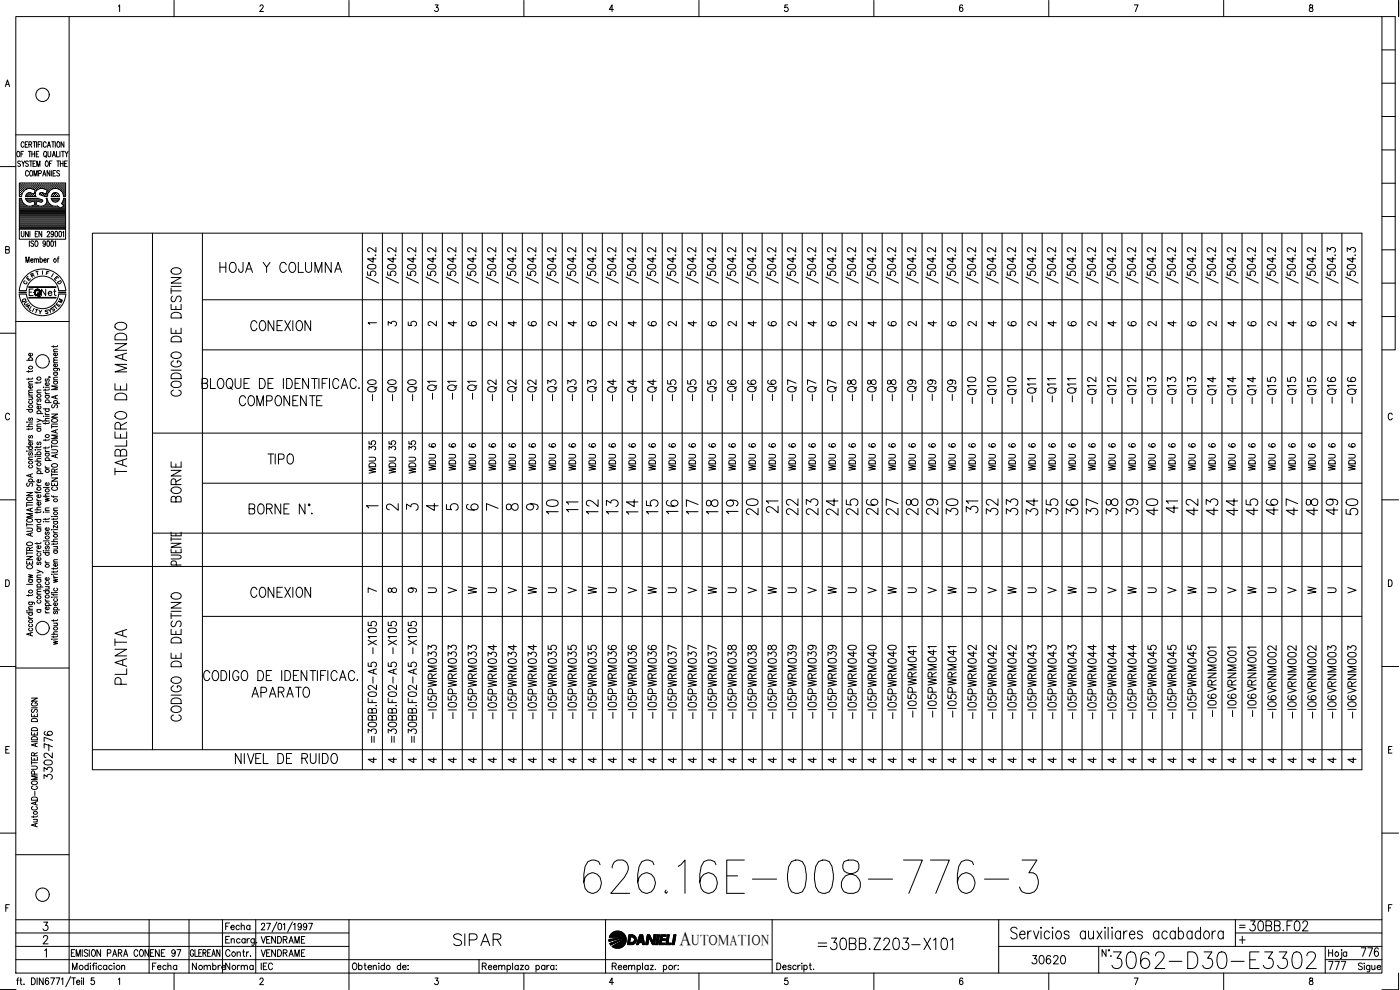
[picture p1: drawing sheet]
<svg xmlns="http://www.w3.org/2000/svg" width="420mm" height="297mm" viewBox="0 0 420 297" stroke-linecap="round" stroke-linejoin="round" font-family="sans-serif">
<defs><g id="words">
<text font-size="15" x="173.9" y="269.2">626.16E-008-776-3</text>
<text font-size="8.8" x="332.3" y="291.7">3062-D30-E3302</text>
<g font-size="7.1">
<text x="38.8" y="143.6" transform="rotate(-90 38.8 143.6)">TABLERO DE MANDO</text>
<text x="168.3" y="155.6" transform="rotate(-90 168.3 155.6)">10</text>
<text x="180.3" y="155.6" transform="rotate(-90 180.3 155.6)">12</text>
<text x="186.3" y="155.6" transform="rotate(-90 186.3 155.6)">13</text>
<text x="192.3" y="155.6" transform="rotate(-90 192.3 155.6)">14</text>
<text x="198.3" y="155.6" transform="rotate(-90 198.3 155.6)">15</text>
<text x="204.3" y="155.2" transform="rotate(-90 204.3 155.2)">16</text>
<text x="210.3" y="155.6" transform="rotate(-90 210.3 155.6)">17</text>
<text x="216.3" y="155.6" transform="rotate(-90 216.3 155.6)">18</text>
<text x="222.2" y="155.2" transform="rotate(-90 222.2 155.2)">19</text>
<text x="228.2" y="155.6" transform="rotate(-90 228.2 155.6)">20</text>
<text x="228.6" y="155.2">21</text>
<text x="246.2" y="155.6" transform="rotate(-90 246.2 155.6)">23</text>
<text x="252.2" y="155.9" transform="rotate(-90 252.2 155.9)">24</text>
<text x="270.2" y="155.6" transform="rotate(-90 270.2 155.6)">27</text>
<text x="288.2" y="155.6" transform="rotate(-90 288.2 155.6)">30</text>
<text x="300.6" y="155.6" transform="rotate(-90 300.6 155.6)">32</text>
<text x="318.6" y="155.6" transform="rotate(-90 318.6 155.6)">35</text>
<text x="336.5" y="155.6" transform="rotate(-90 336.5 155.6)">38</text>
<text x="342.5" y="155.6" transform="rotate(-90 342.5 155.6)">39</text>
<text x="348.9" y="155.2">41</text>
<text x="360.5" y="155.6" transform="rotate(-90 360.5 155.6)">42</text>
<text x="366.5" y="155.6" transform="rotate(-90 366.5 155.6)">43</text>
<text x="372.5" y="155.9" transform="rotate(-90 372.5 155.9)">44</text>
<text x="378.5" y="155.6" transform="rotate(-90 378.5 155.6)">45</text>
<text x="384.5" y="155.6" transform="rotate(-90 384.5 155.6)">46</text>
<text x="390.5" y="155.6" transform="rotate(-90 390.5 155.6)">47</text>
<text x="396.5" y="155.6" transform="rotate(-90 396.5 155.6)">48</text>
<text x="402.5" y="155.6" transform="rotate(-90 402.5 155.6)">49</text>
<text x="408.5" y="155.6" transform="rotate(-90 408.5 155.6)">50</text>
<text x="38.8" y="206.4" transform="rotate(-90 38.8 206.4)">PLANTA</text>
<text x="134.8" y="285">SIPAR</text>
<text x="244.5" y="286.1">=30BB.Z203-X101</text>
</g>
<g font-size="6.6">
<text x="74.1" y="100.5">CONEXION</text>
<text x="55.4" y="119.9" transform="rotate(-90 55.4 119.9)">CODIGO DE DESTINO</text>
<text x="70.6" y="123.1">COMPONENTE</text>
<text x="55.4" y="151.7" transform="rotate(-90 55.4 151.7)">BORNE</text>
<text x="168.6" y="154.9">11</text>
<text x="240.2" y="155.6" transform="rotate(-90 240.2 155.6)">22</text>
<text x="258.2" y="155.6" transform="rotate(-90 258.2 155.6)">25</text>
<text x="264.2" y="155.6" transform="rotate(-90 264.2 155.6)">26</text>
<text x="276.2" y="155.6" transform="rotate(-90 276.2 155.6)">28</text>
<text x="282.2" y="155.6" transform="rotate(-90 282.2 155.6)">29</text>
<text x="294.2" y="155.2" transform="rotate(-90 294.2 155.2)">31</text>
<text x="306.2" y="155.6" transform="rotate(-90 306.2 155.6)">33</text>
<text x="312.2" y="155.9" transform="rotate(-90 312.2 155.9)">34</text>
<text x="324.2" y="155.6" transform="rotate(-90 324.2 155.6)">36</text>
<text x="330.2" y="155.6" transform="rotate(-90 330.2 155.6)">37</text>
<text x="348.2" y="155.6" transform="rotate(-90 348.2 155.6)">40</text>
<text x="74.1" y="180.6">CONEXION</text>
<text x="55.4" y="217.7" transform="rotate(-90 55.4 217.7)">CODIGO DE DESTINO</text>
</g>
<g font-size="6.2">
<text x="64.9" y="82.9">HOJA Y COLUMNA</text>
<text x="113.9" y="121.4" transform="rotate(-90 113.9 121.4)">-Q0</text>
<text x="119.9" y="121.4" transform="rotate(-90 119.9 121.4)">-Q0</text>
<text x="125.9" y="121.4" transform="rotate(-90 125.9 121.4)">-Q0</text>
<text x="131.9" y="121" transform="rotate(-90 131.9 121)">-Q1</text>
<text x="137.9" y="121" transform="rotate(-90 137.9 121)">-Q1</text>
<text x="143.9" y="121" transform="rotate(-90 143.9 121)">-Q1</text>
<text x="149.9" y="121.4" transform="rotate(-90 149.9 121.4)">-Q2</text>
<text x="155.9" y="121.4" transform="rotate(-90 155.9 121.4)">-Q2</text>
<text x="161.9" y="121.4" transform="rotate(-90 161.9 121.4)">-Q2</text>
<text x="167.9" y="121.4" transform="rotate(-90 167.9 121.4)">-Q3</text>
<text x="179.9" y="121.4" transform="rotate(-90 179.9 121.4)">-Q3</text>
<text x="185.9" y="121.4" transform="rotate(-90 185.9 121.4)">-Q4</text>
<text x="203.9" y="121.4" transform="rotate(-90 203.9 121.4)">-Q5</text>
<text x="221.9" y="121.4" transform="rotate(-90 221.9 121.4)">-Q6</text>
<text x="366.2" y="122.4" transform="rotate(-90 366.2 122.4)">-Q14</text>
<text x="384.2" y="122.4" transform="rotate(-90 384.2 122.4)">-Q15</text>
<text x="402.2" y="122.1" transform="rotate(-90 402.2 122.1)">-Q16</text>
<text x="408.2" y="122.1" transform="rotate(-90 408.2 122.1)">-Q16</text>
<text x="79.4" y="140.4">TIPO</text>
<text x="74.4" y="210.3">APARATO</text>
<text x="373.9" y="280.5">30BB.F02</text>
</g>
<text font-size="5.9" x="203.9" y="283.4">A</text>
<g font-size="5.7">
<text x="173.9" y="121.4" transform="rotate(-90 173.9 121.4)">-Q3</text>
<text x="191.9" y="121.4" transform="rotate(-90 191.9 121.4)">-Q4</text>
<text x="197.9" y="121.4" transform="rotate(-90 197.9 121.4)">-Q4</text>
<text x="209.9" y="121.4" transform="rotate(-90 209.9 121.4)">-Q5</text>
<text x="215.9" y="121.4" transform="rotate(-90 215.9 121.4)">-Q5</text>
<text x="227.9" y="121.4" transform="rotate(-90 227.9 121.4)">-Q6</text>
<text x="233.9" y="121.4" transform="rotate(-90 233.9 121.4)">-Q6</text>
<text x="239.9" y="121.4" transform="rotate(-90 239.9 121.4)">-Q7</text>
<text x="245.9" y="121.4" transform="rotate(-90 245.9 121.4)">-Q7</text>
<text x="251.9" y="121.4" transform="rotate(-90 251.9 121.4)">-Q7</text>
<text x="257.9" y="121.4" transform="rotate(-90 257.9 121.4)">-Q8</text>
<text x="263.9" y="121.4" transform="rotate(-90 263.9 121.4)">-Q8</text>
<text x="269.9" y="121.4" transform="rotate(-90 269.9 121.4)">-Q8</text>
<text x="275.9" y="121.4" transform="rotate(-90 275.9 121.4)">-Q9</text>
<text x="281.9" y="121.4" transform="rotate(-90 281.9 121.4)">-Q9</text>
<text x="287.9" y="121.4" transform="rotate(-90 287.9 121.4)">-Q9</text>
<text x="293.9" y="122.4" transform="rotate(-90 293.9 122.4)">-Q10</text>
<text x="299.9" y="122.4" transform="rotate(-90 299.9 122.4)">-Q10</text>
<text x="305.9" y="122.4" transform="rotate(-90 305.9 122.4)">-Q10</text>
<text x="311.9" y="121.7" transform="rotate(-90 311.9 121.7)">-Q11</text>
<text x="317.9" y="121.7" transform="rotate(-90 317.9 121.7)">-Q11</text>
<text x="323.8" y="121.7" transform="rotate(-90 323.8 121.7)">-Q11</text>
<text x="329.8" y="122.4" transform="rotate(-90 329.8 122.4)">-Q12</text>
<text x="335.8" y="122.4" transform="rotate(-90 335.8 122.4)">-Q12</text>
<text x="341.8" y="122.4" transform="rotate(-90 341.8 122.4)">-Q12</text>
<text x="347.8" y="122.4" transform="rotate(-90 347.8 122.4)">-Q13</text>
<text x="353.8" y="122.4" transform="rotate(-90 353.8 122.4)">-Q13</text>
<text x="359.8" y="122.4" transform="rotate(-90 359.8 122.4)">-Q13</text>
<text x="371.8" y="122.4" transform="rotate(-90 371.8 122.4)">-Q14</text>
<text x="377.8" y="122.4" transform="rotate(-90 377.8 122.4)">-Q14</text>
<text x="389.8" y="122.4" transform="rotate(-90 389.8 122.4)">-Q15</text>
<text x="395.8" y="122.4" transform="rotate(-90 395.8 122.4)">-Q15</text>
<text x="131.9" y="217" transform="rotate(-90 131.9 217)">-I05PWRM033</text>
<text x="137.9" y="217" transform="rotate(-90 137.9 217)">-I05PWRM033</text>
<text x="143.9" y="217" transform="rotate(-90 143.9 217)">-I05PWRM033</text>
<text x="149.9" y="217" transform="rotate(-90 149.9 217)">-I05PWRM034</text>
<text x="155.9" y="217" transform="rotate(-90 155.9 217)">-I05PWRM034</text>
<text x="161.9" y="217" transform="rotate(-90 161.9 217)">-I05PWRM034</text>
<text x="167.9" y="217" transform="rotate(-90 167.9 217)">-I05PWRM035</text>
<text x="173.9" y="217" transform="rotate(-90 173.9 217)">-I05PWRM035</text>
<text x="179.9" y="217" transform="rotate(-90 179.9 217)">-I05PWRM035</text>
<text x="185.9" y="216.6" transform="rotate(-90 185.9 216.6)">-I05PWRM036</text>
<text x="191.9" y="216.6" transform="rotate(-90 191.9 216.6)">-I05PWRM036</text>
<text x="197.9" y="216.6" transform="rotate(-90 197.9 216.6)">-I05PWRM036</text>
<text x="203.9" y="217" transform="rotate(-90 203.9 217)">-I05PWRM037</text>
<text x="209.9" y="217" transform="rotate(-90 209.9 217)">-I05PWRM037</text>
<text x="215.9" y="217" transform="rotate(-90 215.9 217)">-I05PWRM037</text>
<text x="221.9" y="217" transform="rotate(-90 221.9 217)">-I05PWRM038</text>
<text x="227.9" y="217" transform="rotate(-90 227.9 217)">-I05PWRM038</text>
<text x="233.9" y="217" transform="rotate(-90 233.9 217)">-I05PWRM038</text>
<text x="239.9" y="216.6" transform="rotate(-90 239.9 216.6)">-I05PWRM039</text>
<text x="245.9" y="216.6" transform="rotate(-90 245.9 216.6)">-I05PWRM039</text>
<text x="251.9" y="216.6" transform="rotate(-90 251.9 216.6)">-I05PWRM039</text>
<text x="257.9" y="217" transform="rotate(-90 257.9 217)">-I05PWRM040</text>
<text x="263.9" y="217" transform="rotate(-90 263.9 217)">-I05PWRM040</text>
<text x="269.9" y="217" transform="rotate(-90 269.9 217)">-I05PWRM040</text>
<text x="275.9" y="216.3" transform="rotate(-90 275.9 216.3)">-I05PWRM041</text>
<text x="281.9" y="216.3" transform="rotate(-90 281.9 216.3)">-I05PWRM041</text>
<text x="287.9" y="216.3" transform="rotate(-90 287.9 216.3)">-I05PWRM041</text>
<text x="293.9" y="217" transform="rotate(-90 293.9 217)">-I05PWRM042</text>
<text x="299.9" y="217" transform="rotate(-90 299.9 217)">-I05PWRM042</text>
<text x="305.9" y="217" transform="rotate(-90 305.9 217)">-I05PWRM042</text>
<text x="311.9" y="217" transform="rotate(-90 311.9 217)">-I05PWRM043</text>
<text x="317.9" y="217" transform="rotate(-90 317.9 217)">-I05PWRM043</text>
<text x="323.8" y="217" transform="rotate(-90 323.8 217)">-I05PWRM043</text>
<text x="329.8" y="217" transform="rotate(-90 329.8 217)">-I05PWRM044</text>
<text x="335.8" y="217" transform="rotate(-90 335.8 217)">-I05PWRM044</text>
<text x="341.8" y="217" transform="rotate(-90 341.8 217)">-I05PWRM044</text>
<text x="347.8" y="217" transform="rotate(-90 347.8 217)">-I05PWRM045</text>
<text x="353.8" y="217" transform="rotate(-90 353.8 217)">-I05PWRM045</text>
<text x="359.8" y="217" transform="rotate(-90 359.8 217)">-I05PWRM045</text>
<text x="365.8" y="216.3" transform="rotate(-90 365.8 216.3)">-I06VRNM001</text>
<text x="371.8" y="216.3" transform="rotate(-90 371.8 216.3)">-I06VRNM001</text>
<text x="377.8" y="216.3" transform="rotate(-90 377.8 216.3)">-I06VRNM001</text>
<text x="383.8" y="216.6" transform="rotate(-90 383.8 216.6)">-I06VRNM002</text>
<text x="389.8" y="216.6" transform="rotate(-90 389.8 216.6)">-I06VRNM002</text>
<text x="395.8" y="216.6" transform="rotate(-90 395.8 216.6)">-I06VRNM002</text>
<text x="401.8" y="216.6" transform="rotate(-90 401.8 216.6)">-I06VRNM003</text>
<text x="407.8" y="216.6" transform="rotate(-90 407.8 216.6)">-I06VRNM003</text>
<text x="16.6" y="225.8" transform="rotate(-90 16.6 225.8)">776</text>
<text x="113.9" y="224" transform="rotate(-90 113.9 224)">=30BB.F02-A5 -X105</text>
<text x="119.9" y="224" transform="rotate(-90 119.9 224)">=30BB.F02-A5 -X105</text>
<text x="125.9" y="224" transform="rotate(-90 125.9 224)">=30BB.F02-A5 -X105</text>
<text x="16.6" y="234.9" transform="rotate(-90 16.6 234.9)">3302-</text>
<text x="308.3" y="290.3">30620</text>
<text x="397.6" y="292.1">777</text>
<text x="407.5" y="288.2">776</text>
</g>
<g font-size="5.3">
<text x="11.3" y="90">Net</text>
<text x="113.6" y="143.2" transform="rotate(-90 113.6 143.2)">WDU 35</text>
<text x="119.6" y="143.2" transform="rotate(-90 119.6 143.2)">WDU 35</text>
<text x="125.6" y="143.2" transform="rotate(-90 125.6 143.2)">WDU 35</text>
<text x="131.6" y="142.2" transform="rotate(-90 131.6 142.2)">WDU 6</text>
<text x="137.6" y="142.2" transform="rotate(-90 137.6 142.2)">WDU 6</text>
<text x="149.6" y="142.2" transform="rotate(-90 149.6 142.2)">WDU 6</text>
<text x="155.6" y="142.2" transform="rotate(-90 155.6 142.2)">WDU 6</text>
<text x="173.6" y="142.2" transform="rotate(-90 173.6 142.2)">WDU 6</text>
<text x="191.6" y="142.2" transform="rotate(-90 191.6 142.2)">WDU 6</text>
<text x="395.8" y="142.2" transform="rotate(-90 395.8 142.2)">WDU 6</text>
<text x="126.6" y="154.5">4</text>
</g>
<g font-size="4.9">
<text x="143.6" y="142.2" transform="rotate(-90 143.6 142.2)">WDU 6</text>
<text x="161.6" y="142.2" transform="rotate(-90 161.6 142.2)">WDU 6</text>
<text x="167.6" y="142.2" transform="rotate(-90 167.6 142.2)">WDU 6</text>
<text x="179.6" y="142.2" transform="rotate(-90 179.6 142.2)">WDU 6</text>
<text x="185.6" y="142.2" transform="rotate(-90 185.6 142.2)">WDU 6</text>
<text x="197.6" y="142.2" transform="rotate(-90 197.6 142.2)">WDU 6</text>
<text x="203.6" y="142.2" transform="rotate(-90 203.6 142.2)">WDU 6</text>
<text x="209.5" y="142.2" transform="rotate(-90 209.5 142.2)">WDU 6</text>
<text x="215.5" y="142.2" transform="rotate(-90 215.5 142.2)">WDU 6</text>
<text x="221.5" y="142.2" transform="rotate(-90 221.5 142.2)">WDU 6</text>
<text x="227.5" y="142.2" transform="rotate(-90 227.5 142.2)">WDU 6</text>
<text x="233.5" y="142.2" transform="rotate(-90 233.5 142.2)">WDU 6</text>
<text x="239.5" y="142.2" transform="rotate(-90 239.5 142.2)">WDU 6</text>
<text x="245.5" y="142.2" transform="rotate(-90 245.5 142.2)">WDU 6</text>
<text x="251.5" y="142.2" transform="rotate(-90 251.5 142.2)">WDU 6</text>
<text x="257.5" y="142.2" transform="rotate(-90 257.5 142.2)">WDU 6</text>
<text x="263.5" y="142.2" transform="rotate(-90 263.5 142.2)">WDU 6</text>
<text x="269.5" y="142.2" transform="rotate(-90 269.5 142.2)">WDU 6</text>
<text x="275.5" y="142.2" transform="rotate(-90 275.5 142.2)">WDU 6</text>
<text x="281.5" y="142.2" transform="rotate(-90 281.5 142.2)">WDU 6</text>
<text x="287.5" y="142.2" transform="rotate(-90 287.5 142.2)">WDU 6</text>
<text x="293.5" y="142.2" transform="rotate(-90 293.5 142.2)">WDU 6</text>
<text x="299.5" y="142.2" transform="rotate(-90 299.5 142.2)">WDU 6</text>
<text x="305.5" y="142.2" transform="rotate(-90 305.5 142.2)">WDU 6</text>
<text x="311.5" y="142.2" transform="rotate(-90 311.5 142.2)">WDU 6</text>
<text x="317.5" y="142.2" transform="rotate(-90 317.5 142.2)">WDU 6</text>
<text x="323.5" y="142.2" transform="rotate(-90 323.5 142.2)">WDU 6</text>
<text x="329.5" y="142.2" transform="rotate(-90 329.5 142.2)">WDU 6</text>
<text x="335.5" y="142.2" transform="rotate(-90 335.5 142.2)">WDU 6</text>
<text x="341.5" y="142.2" transform="rotate(-90 341.5 142.2)">WDU 6</text>
<text x="347.5" y="142.2" transform="rotate(-90 347.5 142.2)">WDU 6</text>
<text x="353.5" y="142.2" transform="rotate(-90 353.5 142.2)">WDU 6</text>
<text x="359.5" y="142.2" transform="rotate(-90 359.5 142.2)">WDU 6</text>
<text x="365.5" y="142.2" transform="rotate(-90 365.5 142.2)">WDU 6</text>
<text x="371.5" y="142.2" transform="rotate(-90 371.5 142.2)">WDU 6</text>
<text x="377.5" y="142.2" transform="rotate(-90 377.5 142.2)">WDU 6</text>
<text x="383.5" y="142.2" transform="rotate(-90 383.5 142.2)">WDU 6</text>
<text x="389.5" y="142.2" transform="rotate(-90 389.5 142.2)">WDU 6</text>
<text x="401.5" y="142.2" transform="rotate(-90 401.5 142.2)">WDU 6</text>
<text x="407.5" y="142.2" transform="rotate(-90 407.5 142.2)">WDU 6</text>
<text x="114.7" y="154.2">2</text>
<text x="120.6" y="154.2">3</text>
<text x="132.6" y="154.2">5</text>
<text x="138.6" y="154.2">6</text>
<text x="144.6" y="154.2">7</text>
<text x="150.6" y="154.2">8</text>
<text x="156.6" y="154.2">9</text>
<text x="133.3" y="179.2">V</text>
<text x="139.3" y="179.2">W</text>
<text x="151.3" y="179.2">V</text>
<text x="157.3" y="179.2">W</text>
<text x="169.3" y="179.2">V</text>
<text x="175.3" y="179.2">W</text>
<text x="187.3" y="179.2">V</text>
<text x="193.3" y="179.2">W</text>
<text x="205.3" y="179.2">V</text>
<text x="211.3" y="179.2">W</text>
<text x="223.3" y="179.2">V</text>
<text x="229.3" y="179.2">W</text>
<text x="241.3" y="179.2">V</text>
<text x="247.3" y="179.2">W</text>
<text x="259.3" y="179.2">V</text>
<text x="265.3" y="179.2">W</text>
<text x="277.3" y="179.2">V</text>
<text x="283.3" y="179.2">W</text>
<text x="295.3" y="179.2">V</text>
<text x="301.3" y="179.2">W</text>
<text x="313.3" y="179.2">V</text>
<text x="319.3" y="179.2">W</text>
<text x="331.3" y="179.2">V</text>
<text x="337.3" y="179.2">W</text>
<text x="349.2" y="179.2">V</text>
<text x="355.2" y="179.2">W</text>
<text x="367.2" y="179.2">V</text>
<text x="373.2" y="179.2">W</text>
<text x="385.2" y="179.2">V</text>
<text x="391.2" y="179.2">W</text>
<text x="403.2" y="179.2">V</text>
<text x="44.4" y="292.1">Fecha</text>
<text x="56.4" y="292.1">Nombre</text>
<text x="66.7" y="292.1">Norma</text>
<text x="77.3" y="292.1">IEC</text>
</g>
<g font-size="4.4">
<text x="115.4" y="99.1">3</text>
<text x="121.4" y="99.1">5</text>
<text x="127.4" y="99.1">2</text>
<text x="133.3" y="99.1">4</text>
<text x="139.3" y="99.1">6</text>
<text x="145.3" y="99.1">2</text>
<text x="151.3" y="99.1">4</text>
<text x="157.3" y="99.1">6</text>
<text x="163.3" y="99.1">2</text>
<text x="169.3" y="99.1">4</text>
<text x="175.3" y="99.1">6</text>
<text x="181.3" y="99.1">2</text>
<text x="187.3" y="99.1">4</text>
<text x="193.3" y="99.1">6</text>
<text x="199.3" y="99.1">2</text>
<text x="205.3" y="99.1">4</text>
<text x="211.3" y="99.1">6</text>
<text x="217.3" y="99.1">2</text>
<text x="223.3" y="99.1">4</text>
<text x="229.3" y="99.1">6</text>
<text x="235.3" y="99.1">2</text>
<text x="241.3" y="99.1">4</text>
<text x="247.3" y="99.1">6</text>
<text x="253.3" y="99.1">2</text>
<text x="259.3" y="99.1">4</text>
<text x="265.3" y="99.1">6</text>
<text x="271.3" y="99.1">2</text>
<text x="277.3" y="99.1">4</text>
<text x="283.3" y="99.1">6</text>
<text x="289.3" y="99.1">2</text>
<text x="295.3" y="99.1">4</text>
<text x="301.3" y="99.1">6</text>
<text x="307.3" y="99.1">2</text>
<text x="313.3" y="99.1">4</text>
<text x="319.3" y="99.1">6</text>
<text x="325.3" y="99.1">2</text>
<text x="331.3" y="99.1">4</text>
<text x="337.3" y="99.1">6</text>
<text x="343.3" y="99.1">2</text>
<text x="349.2" y="99.1">4</text>
<text x="355.2" y="99.1">6</text>
<text x="361.2" y="99.1">2</text>
<text x="367.2" y="99.1">4</text>
<text x="373.2" y="99.1">6</text>
<text x="379.2" y="99.1">2</text>
<text x="385.2" y="99.1">4</text>
<text x="391.2" y="99.1">6</text>
<text x="397.2" y="99.1">2</text>
<text x="403.2" y="99.1">4</text>
<text x="109.4" y="178.9">7</text>
<text x="115.4" y="178.9">8</text>
<text x="127.4" y="178.9">U</text>
<text x="145.3" y="178.9">U</text>
<text x="163.3" y="178.9">U</text>
<text x="181.3" y="178.9">U</text>
<text x="199.3" y="178.9">U</text>
<text x="217.3" y="178.9">U</text>
<text x="235.3" y="178.9">U</text>
<text x="253.3" y="178.9">U</text>
<text x="271.3" y="178.9">U</text>
<text x="289.3" y="178.9">U</text>
<text x="307.3" y="178.9">U</text>
<text x="325.3" y="178.9">U</text>
<text x="343.3" y="178.9">U</text>
<text x="361.2" y="178.9">U</text>
<text x="379.2" y="178.9">U</text>
<text x="397.2" y="178.9">U</text>
<text x="109.4" y="230">4</text>
<text x="115.4" y="230">4</text>
<text x="121.4" y="230">4</text>
<text x="127.4" y="230">4</text>
<text x="133.3" y="230">4</text>
<text x="139.3" y="230">4</text>
<text x="145.3" y="230">4</text>
<text x="151.3" y="230">4</text>
<text x="157.3" y="230">4</text>
<text x="163.3" y="230">4</text>
<text x="169.3" y="230">4</text>
<text x="175.3" y="230">4</text>
<text x="181.3" y="230">4</text>
<text x="187.3" y="230">4</text>
<text x="193.3" y="230">4</text>
<text x="199.3" y="230">4</text>
<text x="205.3" y="230">4</text>
<text x="211.3" y="230">4</text>
<text x="217.3" y="230">4</text>
<text x="223.3" y="230">4</text>
<text x="229.3" y="230">4</text>
<text x="235.3" y="230">4</text>
<text x="241.3" y="230">4</text>
<text x="247.3" y="230">4</text>
<text x="253.3" y="230">4</text>
<text x="259.3" y="230">4</text>
<text x="265.3" y="230">4</text>
<text x="271.3" y="230">4</text>
<text x="277.3" y="230">4</text>
<text x="283.3" y="230">4</text>
<text x="289.3" y="230">4</text>
<text x="295.3" y="230">4</text>
<text x="301.3" y="230">4</text>
<text x="307.3" y="230">4</text>
<text x="313.3" y="230">4</text>
<text x="319.3" y="230">4</text>
<text x="325.3" y="230">4</text>
<text x="331.3" y="230">4</text>
<text x="337.3" y="230">4</text>
<text x="343.3" y="230">4</text>
<text x="349.2" y="230">4</text>
<text x="355.2" y="230">4</text>
<text x="361.2" y="230">4</text>
<text x="367.2" y="230">4</text>
<text x="373.2" y="230">4</text>
<text x="379.2" y="230">4</text>
<text x="385.2" y="230">4</text>
<text x="391.2" y="230">4</text>
<text x="397.2" y="230">4</text>
<text x="403.2" y="230">4</text>
<text x="207.6" y="283.4">UTOMATION</text>
</g>
<g font-size="4">
<text x="6" y="86.4">C</text>
<text x="6.7" y="85.4">E</text>
<text x="8.1" y="84.3">R</text>
<text x="15.2" y="85.4">E</text>
<text x="15.9" y="86.4">D</text>
<text x="6" y="92.8">U</text>
<text x="13.1" y="94.9">Y</text>
<text x="14.1" y="94.5">S</text>
<text x="14.8" y="93.8">T</text>
<text x="16.2" y="92.1">M</text>
<text x="121.4" y="178.9">9</text>
</g>
<g font-size="3.5">
<text x="5.3" y="91.7">Q</text>
<text x="8.5" y="94.5">I</text>
<text x="108.7" y="153.8">1</text>
<text x="370.8" y="279.4">=</text>
</g>
<text font-size="3.1" x="109.4" y="98.4">1</text>
</g></defs>
<!-- layer: DCA_A3E2|CART -->
<g fill="none" stroke="#000" stroke-width=".3">
<path d="M4.7 5h410v287h-410zM20.7 5v287M35.5 1.8l.4-.3v2M52.2 .1v4.9M78 1.9l.2-.3 .5-.1 .3 .6-1.1 1.4h1.2M104.7 .1v4.9M130.6 1.5h.9l-.5 .7a.61 .61 0 0 1 .5 1 .61 .61 0 0 1-1.1-.1M157.2 .1v4.9M184.1 2.8h-1.2l.8-1.3v2M209.8 .1v4.9M236.4 1.5h-.8l-.1 .8a.63 .63 0 0 1 .9 0 .63 .63 0 0 1-.1 1 .63 .63 0 0 1-.9-.2M262.3 .1v4.9"/>
<path d="M288.9 1.8l-.4-.3a1.11 1.11 0 0 0-.6 1 1.11 1.11 0 0 0 .6 1 .57 .57 0 0 0 .5-.9 .57 .57 0 0 0-1-.1v.3M314.7 .1v4.9M340.4 1.5h1.1l-.8 2M367.2 .1v4.9M393.1 1.6v.5a.73 .73 0 0 1 .8 .4 .73 .73 0 0 1-.2 1 .64 .64 0 0 1-.8-.7 .64 .64 0 0 1 .8-.6l.2-.6zM414.7 5h4v100h-4M414.7 15h4M419.7 .1v4.9M1.6 26l.6-2 .7 2M1.9 25.3h.8M414.7 35h4M414.7 25h4"/>
<path d="M0 50h4.7M4.7 40.5h16M5.2 45.5l.2-.1a.86 .86 0 0 1 .6 .8 .86 .86 0 0 1-.6 .9 1.2 1.2 0 0 1-.2-1.6zM5.9 56.8h.1M5.9 56.2h.1M5.9 55.5h.1M5.9 57.4h.1M5.9 58.1h.1M5.9 58.7h.1M5.9 60h.5M5.9 59.6h.4M6.1 57.1h.2"/>
<path d="M6.1 56.5h.2M6.1 55.8h.2M6.1 55.2h.2M6.1 57.7h.2M6.1 58.4h.2M6.1 48.5a.41 .41 0 0 0-.6-.2 .41 .41 0 0 0 0 .7l.5 .3a.42 .42 0 0 1 0 .6 .42 .42 0 0 1-.7-.2M6.2 55.1v.2M6.2 55.8v.1M6.2 56.4v.1M6.2 57.1v.1M6.2 57.7v.1M6.2 58.3v.1"/>
<path d="M6.3 46.2h.5M6.4 59.5h-.6v9.3h13.9v-9.3h-.6l-.2 .7M6.4 56.8h.2M6.4 56.2h.2M6.4 55.5h.2M6.4 57.4h.2M6.4 58.1h.1M6.4 59.5l.8 1.6M6.5 55.4v.2M6.5 56.1v.1M6.5 56.7v.2M6.5 57.3v.2"/>
<path d="M6.5 58v.2M6.5 48.3l.5 .8 .5-.8M6.6 58.2l-.2 .8M6.7 57.1h.2M6.7 56.5h.2M6.7 55.8h.2M6.7 55.2h.2M6.8 55.1v.2M6.8 55.8v.1M6.8 56.4v.1M6.8 57.1v.1M7 49.1v.8"/>
<path d="M7.1 45.4h-.8v1.7M7.1 56.8h.1M7.1 56.2h.1M7.1 55.5h.1M7.1 55.4v.2M7.1 56.1v.1M7.1 56.7v.2M7.2 57.3l-.6 .9M7.2 43a.46 .46 0 0 0-.6-.5 .46 .46 0 0 0-.3 .7l.3 .9 .3 .1 .3-.4M7.4 56.5h.1M7.4 55.8h.1M7.4 55.2h.1"/>
<path d="M7.5 55.1v.2M7.5 55.8v.1M7.5 56.4v.1M7.6 43.3h.4M7.7 56.8h.1M7.7 56.2h.1M7.7 55.5h.1M7.7 55.4v.2M7.7 56.1v.1M7.7 56.7v.1M7.8 59.8l.4 .6 .6 .2 1.4-.3 .3 1.2-.9 .3M7.8 59.8l-.1-.3h3.6l1.3 .4"/>
<path d="M7.8 59.6h3.6M7.8 58.7h.1M7.9 60h4.5M8 56.5h.2M8 55.8h.2M8 55.2h.2M8 58.4h.2M8.1 55.1v.2M8.1 55.8v.1M8.1 56.4v.1M8.1 58.3v.1M8.3 42.5h-.7v1.7h.7"/>
<path d="M8.3 56.2h.2M8.3 55.5h.2M8.3 58.7h.2M8.4 55.4v.2M8.4 56.1v.1M8.4 58.6v.2M8.5 58.1l-.1 .1M8.5 48.5l-.3-.2-.5 .2 .1 .4 .7 .4v.4l-.3 .2-.5-.2M8.5 45.4h.8M8.6 51.6a.46 .46 0 0 0-.6-.4 .46 .46 0 0 0-.3 .6v.4a.46 .46 0 0 0 .3 .6 .46 .46 0 0 0 .6-.4M8.6 56.5h.2M8.6 55.8h.2"/>
<path d="M8.6 55.2h.2M8.6 58.4h.2M8.7 43.3h.7v-.7l-.7-.1v1.7M8.7 55.1v.2M8.7 55.8v.1M8.7 56.4v.1M8.7 58.3v.1M8.8 48.3h.9M8.9 45.4v1.7M9 56.2h.1M9 55.5h.1M9 58.1h.1"/>
<path d="M9 58.7h.1M9 55.4v.2M9 56.1v.1M9 58v.2M9 58.6v.2M9.1 43.3l.4 .9M9.1 51.3l.1-.1a.86 .86 0 0 1 .6 .8 .86 .86 0 0 1-.6 .8 1.12 1.12 0 0 1-.1-1.5zM9.3 57.8h-.7l-.8 .8M9.3 48.3v1.6M9.3 56.5h.1M9.3 55.8h.1M9.3 55.2h.1"/>
<path d="M9.3 58.4h.1M9.4 55.1v.2M9.4 55.8v.1M9.4 56.4v.1M9.4 58.3v.1M9.6 46.2h.8M9.6 45.4v1.7M9.6 56.7l1 .3-.4 1.2-.9-.3M9.6 56.2h.1M9.6 55.5h.1M9.6 58.7h.1M9.6 56.7a2.32 2.32 0 0 0-2.4 .6"/>
<path d="M9.7 55.4v.2M9.7 56.1v.1M9.7 58.1v.1M9.7 58.6v.2M9.9 42.5h.9M9.9 49.1h.5M9.9 56.5h.2M9.9 55.8h.2M9.9 55.2h.2M9.9 58.4h.2M10 55.1v.2M10 55.8v.1"/>
<path d="M10 56.4v.1M10 58.3v.1M10.2 52.8v-1.6l.5 1.6 .4-1.6v1.6M10.2 56.8h.2M10.2 56.2h.2M10.2 55.5h.2M10.2 58.7h.2M10.3 55.4v.2M10.3 56.1v.1M10.3 56.7v.1M10.3 58.6v.2M10.3 42.5v1.7"/>
<path d="M10.4 58.1h.1M10.4 45.4v1.7M10.5 56.5h.2M10.5 55.8h.2M10.5 55.2h.2M10.6 55.1v.2M10.6 55.8v.1M10.6 56.4v.1M10.7 48.3h-.8v1.6h.8M10.7 57.1h.1M10.9 46.2h.4M10.9 56.8h.1"/>
<path d="M10.9 56.2h.1M10.9 55.5h.1M10.9 55.4v.2M10.9 56.1v.1M10.9 56.7v.2M11 42.5v1.7M11 49.9v-1.6l.5 1.6 .5-1.6v1.6M11.2 56.5h.1M11.2 55.8h.1M11.2 55.2h.1M11.3 55.1v.2M11.3 55.8v.1"/>
<path d="M11.3 56.4v.1M11.3 56.9a1.46 1.46 0 0 0-.5 2l-3.1 .1 .1-.3M11.4 43.3h.5M11.5 56.2h.1M11.5 55.5h.1M11.6 55.4v.2M11.6 56.1v.1M11.6 56.8l-.3 .1M11.6 52.1l.7-.1v-.7l-.7-.1v1.6M11.6 45.4h-.7v1.7h.7M11.8 56.5h.2M11.8 55.8h.2"/>
<path d="M11.8 55.2h.2M11.9 55.1v.2M11.9 55.8v.1M11.9 56.4v.1M11.9 58l.1 .4M12 58.4l1.4 .6h.7M12.1 56.2h.2M12.1 55.5h.2M12.1 58.1h.2M12.2 55.4v.2M12.2 56.1v.1M12.2 58v.2"/>
<path d="M12.2 42.5h-.8v1.7M12.4 56.5h.2M12.4 55.8h.2M12.4 55.2h.2M12.4 58.4h.2M12.5 42.5v1.7M12.5 55.1v.2M12.5 55.8v.1M12.5 56.4v.1M12.5 58.3v.1M12.6 59.9a.43 .43 0 0 1 .1 .6 .43 .43 0 0 1-.6 .1M12.8 56.2h.1"/>
<path d="M12.8 55.5h.1M12.8 58.1h.1M12.8 52.8l.5-1.6 .5 1.6M12.8 55.4v.2M12.8 56.1v.1M12.8 58v.2M12.9 57.8l-1 .2M13 52.3h.6M13.1 56.5h.2M13.1 55.8h.2M13.1 55.2h.2M13.1 58.4h.2"/>
<path d="M13.2 55.1v.2M13.2 55.8v.1M13.2 56.4v.1M13.2 58.3v.1M13.3 56.7l.9 .3-.4 1.2-.9-.3M13.3 56.7l-.7-.2-1 .2M13.3 45.5l.2-.1a.86 .86 0 0 1 .6 .8 .86 .86 0 0 1-.6 .9 1.09 1.09 0 0 1-.2-1.6zM13.4 56.2h.1M13.4 55.5h.1M13.4 58.7h.1M13.5 55.4v.2M13.5 56.1v.1"/>
<path d="M13.5 58.6v.2M13.6 46.8l.4 .4M13.7 56.5h.2M13.7 55.8h.2M13.7 55.2h.2M13.7 58.4h.2M13.8 48.4l.1-.1a.86 .86 0 0 1 .6 .8 .86 .86 0 0 1-.6 .8 1.2 1.2 0 0 1-.1-1.5zM13.8 55.1v.2M13.8 55.8v.1M13.8 56.4v.1M13.8 58.3v.1M13.9 43a.46 .46 0 0 0-.6-.5 .46 .46 0 0 0-.3 .7v.3a.47 .47 0 0 0 .3 .7 .47 .47 0 0 0 .6-.4"/>
<path d="M14.1 58.7h.1M14.1 56.8h.1M14.1 56.2h.1M14.1 55.5h.1M14.1 58.1h.1M14.1 59.5h-.2a1.59 1.59 0 0 1-1.3 2.3M14.1 55.4v.2M14.1 56.1v.1M14.1 56.7v.2M14.1 58v.2M14.2 59.5a2.72 2.72 0 0 0 3.2 2.4l.6 .5M14.2 57.4h.1"/>
<path d="M14.2 44.2l.5-1.7 .5 1.7M14.3 58.2a2.46 2.46 0 0 1 2.3-1.7 2.46 2.46 0 0 1 2.4 1.7M14.3 58.2l-.1 .8M14.4 57.1h.1M14.4 56.5h.1M14.4 55.8h.1M14.4 55.2h.1M14.4 57.7h.1M14.4 45.4v1.4l.3 .3 .5-.5v-1.2M14.4 43.6h.6M14.4 55.1v.2M14.4 55.8v.1"/>
<path d="M14.4 56.4v.1M14.4 57.1v.1M14.7 56.8h.1M14.7 56.2h.1M14.7 55.5h.1M14.7 55.4v.2M14.7 56.1v.1M14.7 56.7v.2M14.9 49.1h.4M14.9 51.2v1.6l-.8-1.6v1.6M15 56.5h.2M15 55.8h.2"/>
<path d="M15 55.2h.2M15.1 55.1v.2M15.1 55.8v.1M15.1 56.4v.1M15.3 56.2h.2M15.3 55.5h.2M15.4 55.4v.2M15.4 56.1v.1M15.4 56.7l-.1 .1M15.4 51.2v1.6M15.5 58.7l-.1 .3h2.4v-.3M15.5 59.6h2.2"/>
<path d="M15.5 42.5h.8M15.6 48.3h-.7v1.6M15.6 56.5h.2M15.6 55.8h.2M15.6 55.2h.2M15.6 60h2M15.7 47.1l.5-1.7 .4 1.7M15.7 55.1v.2M15.7 55.8v.1M15.7 56.4v.1M15.8 58.4h-.1M15.9 46.5h.6"/>
<path d="M15.9 42.5v1.7M15.9 52h.5M16 56.2h.1M16 55.5h.1M16 58.7h.1M16 55.4v.2M16 56.1v.1M16 58.1v.1M16 58.6v.2M16.1 58.1h.1M16.3 56.5h.1M16.3 55.8h.1"/>
<path d="M16.3 55.2h.1M16.3 58.4h.1M16.3 55.1v.2M16.3 55.8v.1M16.3 56.4v.1M16.3 58.3v.1M16.6 42.5v1.7M16.6 56.2h.1M16.6 55.5h.1M16.6 58.1h.1M16.6 58.7h.1M16.6 55.4v.2"/>
<path d="M16.6 56.1v.1M16.6 58v.2M16.6 58.6v.2M16.7 51.2h-.8v1.6h.8M16.9 56.5h.2M16.9 55.8h.2M16.9 55.2h.2M16.9 58.4h.2M17 45.4v1.7h.7M17 55.1v.2M17 55.8v.1M17 56.4v.1"/>
<path d="M17 58.3v.1M17.1 48.3h.8M17.2 56.2h.2M17.2 55.5h.2M17.2 58.7h.2M17.3 42.6l.1-.1a.86 .86 0 0 1 .6 .9 .86 .86 0 0 1-.6 .8 1.2 1.2 0 0 1-.1-1.6zM17.3 55.4v.2M17.3 56.1v.1M17.3 58.6v.2M17.4 48.3v1.6M17.5 58.2l-.6-.4h-.6l-.8 .8M17.5 58.2l.3 .4"/>
<path d="M17.5 56.5h.2M17.5 55.8h.2M17.5 55.2h.2M17.6 55.1v.2M17.6 55.8v.1M17.6 56.4v.1M17.9 51.4l-.6-.2-.3 .2 .1 .3a.74 .74 0 0 1 .6 1.1l-.7-.2M17.9 56.8h.1M17.9 56.2h.1M17.9 55.5h.1M17.9 55.4v.2M17.9 56.1v.1"/>
<path d="M17.9 56.7v.2M18 45.4v1.7M18.1 49.1h.8M18.1 48.3v1.6M18.2 56.5h.1M18.2 55.8h.1M18.2 55.2h.1M18.2 57.1h.1M18.2 55.1v.2M18.2 55.8v.1M18.2 56.4v.1M18.5 45.4h.8"/>
<path d="M18.5 56.8h.1M18.5 56.2h.1M18.5 55.5h.1M18.5 57.3l.1 .1M18.5 55.4v.2M18.5 56.1v.1M18.5 56.7v.2M18.8 57.1h.2M18.8 56.5h.2M18.8 55.8h.2M18.8 55.2h.2M18.8 57.7h.2"/>
<path d="M18.9 45.4v1.7M18.9 55.1v.2M18.9 55.8v.1M18.9 56.4v.1M18.9 57.1v.1M18.9 57.7v.1M18.9 58.2l.2 .8h.6v-4.1h-13.9v4.1h.6M18.9 48.3v1.6M19.1 60h.5M19.1 56.8h.2M19.1 56.2h.2M19.1 55.5h.2"/>
<path d="M19.1 57.4h.2M19.1 58.1h.2M19.1 58.7h.2M19.2 42.5v1.7l-.9-1.7v1.7M19.2 55.4v.2M19.2 56.1v.1M19.2 56.7v.2M19.2 57.3v.2M19.2 58v.2M19.2 58.6v.2M19.2 59.6h.4M19.4 49.1h.5"/>
<path d="M19.4 57.1h.2M19.4 56.5h.2M19.4 55.8h.2M19.4 55.2h.2M19.4 57.7h.2M19.4 58.4h.2M19.5 45.4l.5 .8 .4-.8M19.5 55.1v.2M19.5 55.8v.1M19.5 56.4v.1M19.5 57.1v.1M19.5 57.7v.1"/>
<path d="M19.5 58.3v.1M20 46.2v.9M20.2 48.3h-.8v1.6h.8M414.7 55h4M414.7 45h4M1.7 74.9l1-.1 .1-.6-1.1-.2v2l1-.1 .1-.8-.4-.2M5.8 68.8v3h13.9v-3M5.9 64.4h13.7M5.9 64.1h13.7M5.9 63.8h13.7M5.9 63.4h13.7M5.9 63.1h13.7"/>
<path d="M5.9 62.8h13.7M5.9 62.5h12M5.9 62.2h11.7M5.9 61.9h2.3M5.9 61.5h1.6M5.9 61.2h1.2M5.9 60.9h1M5.9 60.6h.7M5.9 60.3h.6M5.9 64.7h13.7M5.9 65.1h13.7M5.9 65.3h13.7"/>
<path d="M5.9 65.7h13.7M5.9 66h13.7M5.9 66.3h13.7M5.9 66.6h13.7M5.9 67h13.7M5.9 67.3h13.7M5.9 67.6h13.7M5.9 67.9h13.7M5.9 68.2h13.7M5.9 68.5h13.7M6.4 69.4v1.4l.3 .3 .5-.3v-1.4M7.2 61.1a2.32 2.32 0 0 0 2.4 .7"/>
<path d="M7.8 78.7v-1.6l.5 1.6 .4-1.6v1.6M8.2 60.3h1.7M8.5 69.4v1.7l-.8-1.7v1.7M8.8 72.3v1.6M9 69.4v1.7M9.2 78.1h.7l-.1-.4a.48 .48 0 0 0-.6 .5 .48 .48 0 0 0 .6 .4l.1-.1M9.6 61.9h2.1M10.1 72.5l-.3-.2-.5 .2v.3l.7 .4v.7h-.4l-.3-.2M10.3 77.9l.3-.3 .3 .1v1M10.3 77.6v1.1M10.3 60.3h.7M10.4 60.6h.5"/>
<path d="M10.5 60.9h.3M10.5 61.5h.3M10.5 61.2h.3M10.6 70.2h.4M10.7 72.3h.1a.86 .86 0 0 1 .6 .8 .86 .86 0 0 1-.6 .8 1.25 1.25 0 0 1-.1-1.6zM10.9 77.9l.3-.3 .3 .1 .1 1M11.3 69.4h-.7v1.7h.7M11.4 60.3h1.3M12 60.6l-.9-.3-.3 1.2 1.8 .4M12 77.8l.1-.1a.48 .48 0 0 1 .6 .5 .48 .48 0 0 1-.6 .4l-.1-.1M12 77.1v1.6M12.5 69.4v1.7l-.8-1.7v1.7"/>
<path d="M13 61.9h2.9M13.2 78.1h.7l-.1-.4a.48 .48 0 0 0-.6 .5 .48 .48 0 0 0 .6 .4l.1-.1M13.6 61.5h1.6M13.6 72.8a.4 .4 0 0 1-.4 .5 .4 .4 0 0 1-.3-.5l.3-.5a.95 .95 0 0 1 0 1.6l-.3-.2M13.8 61.2h1M14 60.9h.5M14.1 60.6h.3M14.1 60.3h.1M14.2 69.8l.1-.3h.5v.5l-.7 1.1h.8M14.2 72.3h.3a1.04 1.04 0 0 1-.1 1.6l-.3-.7zM14.2 77.6v1.1M14.7 77.6l-.5 .5"/>
<path d="M15.4 72.3h.3a1.04 1.04 0 0 1-.1 1.6l-.4-.7zM15.9 60.3h1.4M16 70a.4 .4 0 0 1-.4 .4 .4 .4 0 0 1-.3-.5l.3-.5a.95 .95 0 0 1 0 1.7l-.3-.3M16.4 72.6l.3-.3v1.6M16.6 69.5l.3-.1a1.04 1.04 0 0 1-.1 1.7l-.3-.8zM17.2 77.6h.5M17.5 60.2a1.24 1.24 0 0 1-1.3 .4 1.24 1.24 0 0 1-.8-1.1h2.4l-.3 .7M17.7 77.1l-.3 .3v1.3M17.8 69.5l.3-.1a1.04 1.04 0 0 1-.1 1.7l-.3-.8zM18.2 62.5h1.4M18.7 60.9h.9M18.7 62.2h.9"/>
<path d="M18.7 61.2h.9M18.8 69.7l.3-.3v1.7M18.8 60.6h.8M19 61.5h.6M19.3 61.9h.3M19.6 60.3l-.6-.1-.6 .8 .8 .8-1.2 .7M414.7 75h4M414.7 65h4M0 100h4.7M4.7 96.5h16M5.8 87.7v.1h2v-.1M5.8 87.2a7 7 0 0 1 7-6.5 7 7 0 0 1 6.9 6.5"/>
<path d="M5.8 88.2a7 7 0 0 0 7 6.5 7 7 0 0 0 6.9-6.5M7.9 87.2a4.9 4.9 0 0 1 4.9-4.4 4.9 4.9 0 0 1 4.8 4.4M7.9 88.2a4.9 4.9 0 0 0 4.9 4.4 4.9 4.9 0 0 0 4.8-4.4M8.7 86h8.1v.3h-8.1M8.7 89.2h8.1v.2h-8.1zM8.8 86.1h7.9M8.8 89.3h7.9M9.9 86.7h-1.1v2M12.7 81.3v1M414.7 95h4M414.7 84.9h4M8 108.1h1.8"/>
<path d="M8.6 111.2v.5M8.6 113.5v.4M8.6 119.1h1.2M8.6 118.6h1.2M8.6 115.3h1.2M8.8 108.1l-.1-.1a.53 .53 0 0 1 .5-.7 .53 .53 0 0 1 .5 .7l-.2 .1M9.4 119.1l.4 .4-.1 .3h-1.1M9.5 115.7l.2 .1a.52 .52 0 0 1-.5 .7 .52 .52 0 0 1-.4-.8h.3v.8M9.5 106l.2 .2a.52 .52 0 0 1-.5 .6 .52 .52 0 0 1-.4-.7l.3-.1v.8M9.8 117.8h-1.1l-.1 .4 .3 .4M9.8 117l-1.1 .1-.1 .4 .3 .3M9.8 114.5l-1.1 .1-.1 .3 .3 .4"/>
<path d="M9.8 113.4l-.1 .3h-1.7M9.8 111.2l-.4 .3h-1.4M11.1 114.6v.5M11.1 117.8h1.2M11.3 119.7l-.2 .3 .2 .5 .5-.8h.4l.1 .5-.3 .3M12.3 117l-1.1 .1-.1 .4 .3 .3M12.3 114.5l-.4 .4h-1.4M13 116.2h.2zM13.6 117.6l.1 .3 .4 .2M13.6 116.7v.5M13.6 118.6h1.2M13.6 118.1h1.2"/>
<path d="M13.6 116.2h1.2M13.8 118.6l-.1 .2a.52 .52 0 0 0 .5 .7 .52 .52 0 0 0 .3-.9M13.8 113.7l-.2 .2 .1 .5h.3l.3-.7h.2l.3 .2-.3 .5M14.5 114.8a.5 .5 0 0 1 .1 .7 .5 .5 0 0 1-.7 .1 .5 .5 0 0 1-.1-.7l.3-.1v.9M14.7 113.1l.4 .1M14.8 116.7l-.4 .3h-1.4M16.1 110.5l1.6 .1 .1 .6M16.1 103.7v.5M16.1 114.4h1.2M16.1 113.9h1.2M16.1 111.8h1.2M16.1 108.8h1.2"/>
<path d="M16.1 105.5h1.2M16.3 114.4l-.1 .2a.51 .51 0 0 0 .5 .7 .51 .51 0 0 0 .3-.9M16.3 111.8a.55 .55 0 0 0 .3 .9 .55 .55 0 0 0 .7-.6l-.3-.3M16.3 110.5l-.1 .1a.53 .53 0 0 0 .5 .7 .53 .53 0 0 0 .5-.7l-.2-.1M16.7 118.8v.7M17 109.2l.2 .2a.52 .52 0 0 1-.5 .7 .52 .52 0 0 1-.4-.8l.3-.1v.9M17 105.9l.2 .2a.52 .52 0 0 1-.5 .7 .52 .52 0 0 1-.4-.8l.3-.1v.9M17.3 118.6l-1.8 .6 1.8 .5M17.3 115.8h-1.8l1.8 .6-1.8 .5h1.8M17.3 113.2l-1.1 .1-.1 .3 .3 .3M17.3 108.1h-1.1l-.1 .3 .3 .4M17.3 107.3l-1.1 .1-.1 .3 .3 .4"/>
<path d="M17.3 104.8h-1.1l-.1 .4 .3 .3M17.3 103.7l-.1 .3h-1.7M2.8 124.4a.61 .61 0 0 0-.7-.4 .61 .61 0 0 0-.4 .7v.5a.61 .61 0 0 0 .4 .8 .61 .61 0 0 0 .7-.5M8 135.3h.2zM8 126.6h.2zM8 128h1.8M8 134.1h1.8M8 122.9h1.8M8.6 131.8l.1 .3 .4 .2M8.6 128.5v.5M8.6 137.9h1.2M8.6 135.3h1.2"/>
<path d="M8.6 132.3h1.2M8.6 126.6h1.2M8.8 139.6a.55 .55 0 0 0 .3 .9 .55 .55 0 0 0 .7-.6l-.3-.3M8.8 135.8l-.2 .3 .2 .5 .5-.7h.4l.1 .4-.3 .3M8.8 134.1a.55 .55 0 0 0 .3 .9 .55 .55 0 0 0 .7-.7l-.3-.2M8.8 130.7l-.2 .3 .1 .4h.3l.3-.6 .2-.1 .3 .3-.3 .4M8.8 125.4l-.2 .3 .2 .4 .5-.6h.4l.1 .4-.3 .2M8.8 122.9a.55 .55 0 0 0 .3 .9 .55 .55 0 0 0 .7-.7l-.3-.2M8.8 120.3l-.1 .1a.52 .52 0 0 0 .5 .7 .52 .52 0 0 0 .3-.8M9.5 132.7l.2 .2a.51 .51 0 0 1-.5 .7 .51 .51 0 0 1-.4-.8l.3-.1v.8M9.8 137.1l-1.1 .1-.1 .3 .3 .4M9.8 128.4l-.4 .4h-1.4"/>
<path d="M9.8 127.2l-1.1 .1-.1 .4 .3 .3M10.5 136.9h.2zM10.5 134.9h.2zM10.5 138.4h1.8M10.5 136.4h1.8M11.1 125.7l1.2 .4-1.2 .5M11.1 120.8l.1 .4 .4 .2M11.1 133.9v.5M11.1 136.9h1.2M11.1 134.9h1.2M11.1 128.6h1.2M11.1 128h1.2"/>
<path d="M11.1 124.1h1.8M11.1 121.4h1.2M11.3 136.4a.51 .51 0 0 1 0-.7 .51 .51 0 0 1 .8 0 .51 .51 0 0 1-.1 .7M11.3 132.6l-.2 .3 .1 .5h.3l.3-.7 .2-.1 .3 .3-.3 .5M11.3 128.6a.51 .51 0 0 0 0 .7 .51 .51 0 0 0 .8 0 .51 .51 0 0 0-.1-.7M11.3 124.1a.51 .51 0 0 1 0-.7 .51 .51 0 0 1 .8 0 .51 .51 0 0 1-.1 .7M12 121.9a.51 .51 0 0 1 0 .7 .51 .51 0 0 1-.7 0 .51 .51 0 0 1 0-.7h.3v.8M12.3 137.6l-1.1 .1-.1 .3 .3 .4M12.3 133.9l-.1 .3h-1.7M12.3 127.2l-1.1 .1-.1 .4 .3 .3M12.3 126.1l.5 .3 .1 .2M13 126.3h1.8"/>
<path d="M13 122.7h1.8M13.1 125h.1M13.6 139.9l.1 .3 .4 .2M13.6 134.9l.1 .4 .4 .2M13.6 123.9l.1 .3 .4 .2M13.6 126.8v.5M13.6 131.8v.5M13.6 134.1v.5M13.6 138.2h1.8M13.6 136h1.2M13.6 135.5h1.2M13.6 124.9h1.2"/>
<path d="M13.6 124.4h1.2M13.6 120.8h1.8M13.8 138.2a.55 .55 0 0 1 .3-.9 .55 .55 0 0 1 .7 .6l-.3 .3M13.8 136l-.1 .1a.52 .52 0 0 0 .5 .8 .52 .52 0 0 0 .3-.9M13.8 122.7l-.1 .1a.53 .53 0 0 0 .5 .7 .53 .53 0 0 0 .5-.7l-.2-.1M13.8 120.8l-.1-.1a.52 .52 0 0 1 .5-.8 .52 .52 0 0 1 .3 .9M14.8 134.1l-.4 .3h-1.4M14.8 131.7l-.4 .4h-1.4M14.8 126.7l-.4 .4h-1.4M14.8 125.5l-1.1 .1-.1 .4 .3 .3M15.5 134.9l1.5 .1 .3 .3-.3 .5-1.5 .1M15.5 124.2h1.8l-1.8 1h1.8"/>
<path d="M15.5 127.5v1M15.5 133.4v1M15.5 133.9h1.8M15.5 128h1.8M15.5 127.2h1.8M15.6 139.4a.88 .88 0 0 1 1-.4 .88 .88 0 0 1 .6 .9 .88 .88 0 0 1-1 .4 .88 .88 0 0 1-.6-.9zM15.6 132.3a.88 .88 0 0 1 1-.3 .88 .88 0 0 1 .6 .9 .88 .88 0 0 1-1 .3 .88 .88 0 0 1-.6-.9zM15.6 125.9a.88 .88 0 0 1 1-.4 .88 .88 0 0 1 .6 .9 .88 .88 0 0 1-1 .4 .88 .88 0 0 1-.6-.9zM15.7 121.4l-.2 .4 .2 .6 .4-.1 .3-.6a.48 .48 0 0 1 .7-.2 .48 .48 0 0 1 .1 .7l-.2 .2M16.1 121h1.8M16.3 121l-.1-.1a.52 .52 0 0 1 .5-.7 .52 .52 0 0 1 .3 .8M16.7 129.1v.7"/>
<path d="M16.7 136.5v.7M17.3 136.3l-1.8 .5 1.8 .6M17.3 130.5h-1.8l1.8 .6-1.8 .5h1.8M17.3 128.9l-1.8 .5 1.8 .6M417.8 124.4a.61 .61 0 0 0-.7-.4 .61 .61 0 0 0-.5 .7v.5a.61 .61 0 0 0 .5 .8 .61 .61 0 0 0 .7-.5M0 150h4.7M8 158.4h1.3l.5 .5-.1 .3-.4 .2h-1.3M8 147.8h1.8l-1.8 .9h1.8M8 151v1M8 157v.9M8 157.4h1.8M8 151.5h1.8"/>
<path d="M8 150.8h1.8M8.1 155.9a.88 .88 0 0 1 1-.4 .88 .88 0 0 1 .6 .9 .88 .88 0 0 1-1 .4 .88 .88 0 0 1-.6-.9zM8.1 149.4a.88 .88 0 0 1 1-.3 .88 .88 0 0 1 .6 .8 .88 .88 0 0 1-1 .4 .88 .88 0 0 1-.6-.9zM8.3 144.9l-.3 .4 .1 .5h.6l.3-.7 .5-.2 .3 .4-.3 .6M8.6 144.6h1.8M8.8 144.6l-.1-.2a.51 .51 0 0 1 .6-.7 .51 .51 0 0 1 .2 .9M9.2 142.4v.6M9.2 152.6v.7M9.8 159.8l-1.8 .6 1.8 .5M9.8 154.1h-1.8l1.8 .5-1.8 .6h1.8M9.8 152.4l-1.8 .6 1.8 .5M9.8 142.1l-1.8 .6 1.8 .5"/>
<path d="M10.5 147.4l.1 .3 1.7 .1M10.5 155.9h1.8M10.5 153h1.8M11.1 149.7l.1 .4 .4 .2M11.1 145.1l.1 .4 .4 .2M11.1 140.2l.1 .3 .4 .2M11.1 147.5v.5M11.1 153.5v.5M11.1 158.7h1.2M11.1 158.1h1.2M11.1 150.3h1.2M11.1 145.7h1.2"/>
<path d="M11.1 142.1h1.8M11.1 140.7h1.2M11.3 158.7a.49 .49 0 0 0 0 .7 .49 .49 0 0 0 .7 0 .49 .49 0 0 0 0-.7M11.3 155.9a.51 .51 0 0 0 0 .7 .51 .51 0 0 0 .8 0 .51 .51 0 0 0-.1-.7M11.3 142.1a.51 .51 0 0 1 0-.7 .51 .51 0 0 1 .8 0 .51 .51 0 0 1-.1 .7M12 150.7a.5 .5 0 0 1 .1 .7 .5 .5 0 0 1-.7 0 .5 .5 0 0 1 0-.7h.2v.9M12 148.4a.5 .5 0 0 1 .1 .7 .5 .5 0 0 1-.7 .1 .5 .5 0 0 1-.1-.7l.3-.1v.9M12 143.9a.5 .5 0 0 1 .1 .8 .5 .5 0 0 1-.7 0 .5 .5 0 0 1 0-.8h.2v.9M12.3 157.3l-1.1 .1-.1 .4 .3 .3M12.3 153.4l-.1 .3h-1.7M12.3 152.2h-1.1l-.1 .4 .3 .4M13 156.5h.2z"/>
<path d="M13 148.9h1.8M13 146.2h1.8M13.1 153.7h.1M13.6 149.3l1.2 .3-1.2 .3 1.2 .3-1.2 .3M13.6 156.5h1.2M13.6 155.6v.4M13.6 153.7h1.2M13.6 153.1h1.2M13.6 140.4h1.2M13.8 159.6l-.2 .3 .2 .5 .5-.7h.4l.1 .4-.3 .3M14.5 158.4l.2 .1a.52 .52 0 0 1-.5 .7 .52 .52 0 0 1-.4-.8h.3v.8M14.5 144.9l.2 .1a.52 .52 0 0 1-.5 .7 .52 .52 0 0 1-.4-.8h.3v.8"/>
<path d="M14.8 155.5l-.4 .3h-1.4M14.8 152.4h-1.1l-.1 .4 .3 .3M14.8 148.2h-1.1l-.1 .4 .3 .3M15.5 158.9h.2zM15.5 155h.2zM15.5 148.7l.1 .3h1.7M15.5 144.8v.9h1.8v-.9M15.5 143.4h1.8l-1.8 1h1.8M15.5 142.4h1.8M15.5 141.9v1M15.9 146.1a.52 .52 0 0 0-.4 .7 .52 .52 0 0 0 .7 .3h.4a.52 .52 0 0 0 .7-.3 .52 .52 0 0 0-.5-.7M16.1 159.3l.1 .4 .4 .2"/>
<path d="M16.1 153.1h1.2M16.1 148.8v.5M16.1 155.5v.5M16.1 159.9h1.2M16.1 158.9h1.2M16.1 156.4h1.2M16.1 155h1.2M16.3 156.4l-.1 .2a.52 .52 0 0 0 .5 .7 .52 .52 0 0 0 .3-.9M16.3 141.6v-.8l-.6-.1-.2 .9h1.8M16.3 145.1v.6M17.3 157.7v.7l-1.2-.7v.7M17.3 155.4l-.4 .4h-1.4"/>
<path d="M17.3 152.4l-1.1 .1-.1 .3 .3 .3M17.3 140.7l-1 .5M414.7 150h5M1.7 174a1 1 0 0 1 1.1 1 1 1 0 0 1-1.1 1zM8 168.3v.9h1.8v-.9M8 166.9h1.8l-1.8 1h1.8M8 175.3h1.8M8 165.9h1.8M8 165.5v.9M8.1 162.9a.88 .88 0 0 1 1-.3 .88 .88 0 0 1 .6 .9 .89 .89 0 0 1-1 .3 .89 .89 0 0 1-.6-.9zM8.4 169.6a.54 .54 0 0 0-.4 .7 .54 .54 0 0 0 .7 .4h.4a.54 .54 0 0 0 .7-.4 .54 .54 0 0 0-.4-.7M8.6 172.4l1.2 .3-1.2 .2 1.2 .3-1.2 .3"/>
<path d="M8.6 178.4v.5M8.6 173.9h1.2M8.8 173.9l-.1 .2a.51 .51 0 0 0 .6 .7 .51 .51 0 0 0 .2-.9M8.8 165.2v-.8l-.6-.1-.2 .9h1.8M8.8 168.7v.5M9.2 160v.7M9.8 178.3l-.4 .4h-1.4M9.8 164.2l-1 .5M11.1 171l1.2 .5-1.2 .4M11.1 165l.1 .3 .4 .3M11.1 178.3h1.2M11.1 176.1h1.8"/>
<path d="M11.1 173.8h1.2M11.1 173.3h1.2M11.1 165.6h1.2M11.1 162.8v.5M11.3 176.1a.51 .51 0 0 1 0-.7 .51 .51 0 0 1 .8 0 .51 .51 0 0 1-.1 .7M11.3 173.8a.51 .51 0 0 0 0 .8 .51 .51 0 0 0 .8 0 .51 .51 0 0 0-.1-.8M11.3 168.6l-.2 .3 .1 .5h.3l.3-.7 .2-.1 .3 .3-.3 .5M11.3 166l-.1 .1a.52 .52 0 0 0 .5 .8 .52 .52 0 0 0 .3-.9M12 167.3l.2 .2a.53 .53 0 0 1-.5 .7 .53 .53 0 0 1-.4-.8l.3-.1v.9M12 163.7a.5 .5 0 0 1 .1 .8 .5 .5 0 0 1-.7 0 .5 .5 0 0 1 0-.8h.2v.9M12.3 177.5l-1.1 .1-.1 .4 .3 .3M12.3 176.7l-1.1 .1-.1 .4 .3 .3"/>
<path d="M12.3 172.5l-1.1 .1-.1 .4 .3 .3M12.3 171.5l.5 .2 .1 .3M12.3 162.7l-.4 .4h-1.4M13 165.3h.2zM13 177.2h1.8M13 165.8h1.8M13 162.3h1.8M13.6 179.8l.1 .4 .4 .2M13.6 168.3l.1 .4 .4 .2M13.6 176h1.2M13.6 168.9h1.2M13.6 165.3h1.2"/>
<path d="M13.8 177.2a.49 .49 0 0 0 0 .7 .49 .49 0 0 0 .7 0 .49 .49 0 0 0 0-.7M13.8 174.6a.49 .49 0 0 0 0 .7 .49 .49 0 0 0 .7 0 .49 .49 0 0 0 0-.7M13.8 165.8l-.1 .1a.52 .52 0 0 0 .5 .8 .52 .52 0 0 0 .3-.9M13.8 164l-.2 .2 .2 .5 .5-.7h.4l.1 .5-.3 .2M13.8 162.7l-.1 .1a.52 .52 0 0 0 .5 .8 .52 .52 0 0 0 .3-.9M14.4 176l.4 .3-.1 .4-1.1 .1M14.5 173.3a.49 .49 0 0 1 0 .7 .49 .49 0 0 1-.7 0 .49 .49 0 0 1 0-.6l.3-.1v.8M15.5 179.1h.2zM15.5 178.1l.3 .4h1.5M15.5 172.3h.2zM15.5 162.5h1.8M15.6 177.7v.2z"/>
<path d="M16.1 173.7l1.2 .2-1.2 .3 1.2 .3-1.2 .3M16.1 172.7l.1 .3 .4 .3M16.1 165.3h1.2M16.1 163v.4M16.1 170.4v.4M16.1 171.4v.4M16.1 178.2v.5M16.1 179.1h1.2M16.1 177.8h1.2M16.1 173.3h1.2M16.1 172.3h1.2M16.1 168.6h1.2"/>
<path d="M16.1 164h1.2M16.3 179.6l-.1 .2a.53 .53 0 0 0 .5 .7 .53 .53 0 0 0 .5-.7l-.2-.2M16.3 176.5l-.1 .1a.52 .52 0 0 0 .5 .7 .52 .52 0 0 0 .3-.8M16.3 165.3l-.1 .1a.53 .53 0 0 0 .5 .7 .53 .53 0 0 0 .5-.7l-.2-.1M16.9 164l.4 .3-.1 .4h-1.1M17 169.1l.2 .1a.52 .52 0 0 1-.5 .7 .52 .52 0 0 1-.4-.8h.3v.8M17.3 171.3l-.1 .3h-1.7M17.3 170.3l-.1 .3h-1.7M17.3 167.9l-1.1 .1-.1 .3 .3 .3M17.3 162.9l-.4 .4h-1.4M17.3 161.7l-1.1 .1-.1 .4 .3 .3M416.7 174a1 1 0 0 1 1.1 1 1 1 0 0 1-1.1 1z"/>
<path d="M0 200h4.7M8 183.3h.2zM8 183.8h1.8M8.6 185l.1 .3 .4 .2M8.6 180.7h1.6l.1 .6M8.6 185.5h1.2M8.6 183.3h1.2M8.6 182.8h1.2M8.8 188.5a.55 .55 0 0 0 .3 .9 .55 .55 0 0 0 .7-.6l-.3-.3M8.8 187.3l-.1 .1a.53 .53 0 0 0 .5 .7 .53 .53 0 0 0 .5-.7l-.2-.1M8.8 183.8l-.1 .2a.53 .53 0 0 0 .5 .7 .53 .53 0 0 0 .5-.7l-.2-.2M8.8 180.7l-.1 .1a.53 .53 0 0 0 .5 .7 .53 .53 0 0 0 .5-.7l-.2-.1"/>
<path d="M9.2 189.9v.7M9.8 189.7l-1.8 .6 1.8 .5M9.8 182l-1.1 .1-.1 .3 .3 .4M11.1 182.9h1.2M11.3 182.9a.49 .49 0 0 0 0 .7 .49 .49 0 0 0 .7 0 .49 .49 0 0 0 0-.7M11.3 180.1a.51 .51 0 0 0 0 .8 .51 .51 0 0 0 .8 0 .51 .51 0 0 0-.1-.8M13.6 183.3l.1 .4 .4 .2M13.6 183.9h1.2M13.6 181.7h1.8M13.6 180.4h1.2M13.8 181.7l-.1-.1a.52 .52 0 0 1 .5-.8 .52 .52 0 0 1 .3 .9M14.5 182.1l.2 .1a.52 .52 0 0 1-.5 .8 .52 .52 0 0 1-.4-.8l.3-.1v.9"/>
<path d="M15.5 191.8h.2zM15.5 190.3h1.8M16.1 192.3l1.2 .2-1.2 .3 1.2 .3-1.2 .3M16.1 191.8h1.2M16.1 186v.4M16.1 190.8v.5M16.1 187h1.2M16.1 183h1.8M16.3 183.4l-.2 .3 .2 .5 .5-.7h.4l.1 .4-.3 .3M16.3 183l-.1-.1a.53 .53 0 0 1 .5-.7 .53 .53 0 0 1 .5 .7l-.2 .1M16.9 187l.4 .3-.1 .3-1.1 .1M17 180.9a.49 .49 0 0 1 0 .6 .49 .49 0 0 1-.7 .1 .49 .49 0 0 1 0-.7h.3v.8"/>
<path d="M17.3 190.7l-.4 .4h-1.4M17.3 189.6h-1.1l-.1 .4 .3 .3M17.3 185.9l-.4 .3h-1.4M414.7 200h5M4.7 200.4h16M1.7 224.9h.7M2.8 224h-1.1v2h1.1M416.7 224.9h.7M417.7 224h-1v2h1M0 250h4.7M4.7 256.4h16M414.7 250h5"/>
<path d="M1.7 272.4h.7M2.8 271.4h-1.1v2.1M4.7 276h410M4.7 279.9h100M44.7 276v16M56.7 276v16M66.8 276v16M76.8 276v16M104.7 276v21M181.7 276v16M183.6 280h3.4M183.9 279.9h3"/>
<path d="M184.1 279.7h2.5M184.3 279.6h2.1M184.7 279.4h1.3M231.7 276v16M299.7 276v16M370.8 279.9h43.9M370.8 276v8M416.7 272.4h.7M417.7 271.4h-1v2.1M0 297h4.7M4.7 284h100M4.7 287.9h227"/>
<path d="M5 294.1h.5M5.6 293.4l-.4 .4v1.6M6 294.1h.5M6.2 293.4v1.6l.4 .4M7.2 295.2v.2l.1-.1M9.4 293.4a1.03 1.03 0 0 1 1.2 1 1.03 1.03 0 0 1-1.2 1zM11.1 293.4v2M13 293.4v2l-1.2-2v2M14.6 293.7l-.4-.3a1.16 1.16 0 0 0-.1 2 .59 .59 0 0 0 .5-.8 .59 .59 0 0 0-.9-.1l-.1 .3M15.2 293.4h1.1l-.8 2M16.8 293.4h1.1l-.8 2M18.5 293.8l.3-.4v2"/>
<path d="M21.2 293l-1.5 3.1M21.5 293.4h1.1M22.1 293.4v2M23 294.7h1l-.2-.5a.61 .61 0 0 0-.8 .5 .61 .61 0 0 0 .8 .6l.2-.2M24.5 293.4v.2zM24.5 294.1v1.3M25.1 293.4v2M28.2 293.4h-.8l-.1 .9a.62 .62 0 0 1 1 0 .62 .62 0 0 1-.1 .9 .62 .62 0 0 1-.9-.2M35.5 293.8l.4-.4v2M52.2 292v5M78 293.9l.2-.4 .5-.1 .3 .6-1.1 1.4h1.2M130.6 293.4h.9l-.5 .8a.61 .61 0 0 1 .5 .9 .61 .61 0 0 1-1.1-.1"/>
<path d="M143.8 287.9v4.1M157.2 292v5M182.8 282.3h.8M182.8 282.1h1.3M182.8 282h1.8M182.8 281.9l3-.4 .1 .1-3.1 .9zM182.8 282.4h.3M182.9 281.2h4.6M182.9 281.8h2.2M182.9 281h4.9M183 280.9h4.7M183 283.1l3.2-1.2 .2 .2-3.1 1.4z"/>
<path d="M183 280.8h4.7M183 283.1h1.3M183 283.2h1M183.1 280.7h4.5M183.1 283.3h.6M183.2 280.5h4.3M183.2 283.5h.2M183.3 280.4h4.1M183.3 282.9h1.3M183.4 280.2h3.9M183.4 280.2a2.57 2.57 0 0 1 4.4 .9l-2 .3-.2-.2h-2.7zM183.5 280.1h3.7"/>
<path d="M183.7 284l2.9-1.7-.1-.2 1.4-.8a2.6 2.6 0 0 1-1.1 2.8 2.6 2.6 0 0 1-3.1-.1h3.2M183.7 282.8h1.1M183.9 281.7h1.6M183.9 283.9h3.2M183.9 284.2h2.8M184.1 282.7h1M184.1 294.8h-1.2l.8-1.4v2M184.1 283.7h3.1M184.2 284.3h2.3M184.3 283.6h3M184.4 282.5h1M184.5 284.4h1.6"/>
<path d="M184.6 283.5h2.9M184.8 282.4h.9M184.8 283.3h2.7M184.8 281.6h1.1M185 283.2h2.6M185.2 282.3h.8M185.3 283.1h2.4M185.5 282.9h2.2M185.5 282.1h.8M185.7 281.3h.7M185.8 282.8h2M185.9 282h.4"/>
<path d="M186 282.7h1.8M186 281.7l1.2-.2-1 .3zM186.1 281.7h.4M186.2 282.5h1.7M186.3 281.6h.6M186.5 282.4h1.4M186.5 282.1h1.4M186.6 282.3h1.3M186.6 282h1.4M186.7 281.3h.4M186.8 281.5h.2M186.9 281.8h1"/>
<path d="M187.2 281.7h.7M187.4 281.5h.5M187.5 281.6h.4M187.8 281.3h.1M188.3 283.2h2M188.3 283.3h1.8M188.3 282.9h2.3M188.3 283.1h2.2M188.4 282.8h2.3M188.4 282.7h.6M188.4 282.5h.6M188.5 282.4h.6"/>
<path d="M188.5 282.3h.6M188.5 282.1h.6M188.5 282h.6M188.6 281.8h.5M188.6 281.7h.5M188.6 281.6h.6M188.6 281.5h.6M188.6 281.2h2.2M188.6 281.3h.6M188.7 281h2M188.7 280.9h1.9M188.7 280.8h1.7"/>
<path d="M188.8 280.7h1.4M188.8 280.5h1.1M189.2 281.2l-.2 1.5h.8M189.8 280.4h-1l-.5 3h1.5M189.8 281.2a.78 .78 0 0 1 .6 .7 .78 .78 0 0 1-.6 .8M189.8 280.5a1.5 1.5 0 0 1 1.2 1.4 1.5 1.5 0 0 1-1.2 1.5M189.9 282.7h.9M190.1 281.3h.7M190.2 282.5h.7M190.2 282.4h.7M190.2 281.5h.7M190.3 282.3h.7"/>
<path d="M190.3 281.6h.6M190.4 282.1h.6M190.4 281.7h.6M190.4 282h.6M190.4 281.8h.6M191.1 283.3h.5M191.1 283.2h.6M191.1 283.1h.6M191.2 282.9h.6M191.2 282.8h2.1M191.3 282.7h2M191.3 282.5h2"/>
<path d="M191.3 282.4h2M191.4 282.3h.6M191.4 282.1h.7M191.5 282h.6M191.5 281.8h.7M191.6 281.7h.6M191.6 281.6h.6M191.6 281.5h.7M191.7 281.3h.6M191.8 281.2h1.2M191.8 281h1.2M191.9 280.9h1.1"/>
<path d="M191.9 280.8h1M191.9 280.7h1M192 280.4h.9l.6 3h-.6l-.2-.6h-.9l-.2 .6h-.6zM192 280.5h.9M192.4 281.2l.2 1.1h-.6zM192.4 281.3h.6M192.4 281.5h.7M192.5 281.7h.6M192.5 281.6h.6M192.5 281.8h.7M192.6 282.1h.6M192.6 282h.6"/>
<path d="M192.6 282.3h.7M192.7 282.9h.7M192.8 283.1h.6M192.8 283.2h.6M192.8 283.3h.7M193.8 283.2h.7M193.8 283.3h.6M193.9 282.9h.6M193.9 283.1h.6M193.9 282.7h.7M193.9 282.8h.7M194 282.5h.6"/>
<path d="M194 282.4h.6M194 282.3h.6M194.1 282.1h.5M194.1 282h.6M194.1 281.8h.6M194.1 281.7h.6M194.1 281.6h.6M194.1 281.5h.7M194.2 281.2h1.1M194.2 281.3h1.1M194.2 281h1M194.2 280.9h1"/>
<path d="M194.3 280.8h.8M194.3 280.7h.7M194.3 280.4l-.5 3M194.3 280.5h.6M194.9 281.5h.5M194.9 281.6h.6M195 281.7h.5M195.1 281.8h.5M195.1 282h.6M195.2 282.1h.5M195.2 282.3h.6M195.3 282.4h.6"/>
<path d="M195.4 282.5h1.2M195.5 282.7h1.1M195.5 282.8h1M195.6 282.9h.9M195.6 283.1h.9M195.7 283.2h.8M195.8 283.3h.6M196 282.4h.6M196 282.3h.6M196 282.1h.6M196 282h.7M196 281.8h.7"/>
<path d="M196.1 281.7h.6M196.1 281.6h.6M196.1 281.5h.7M196.2 281.2h.6M196.2 281.3h.6M196.2 281h.6M196.2 280.9h.6M196.3 280.8h.5M196.3 280.7h.6M196.3 280.4l-.3 2.2-1.1-2.2h-.6l-.5 3h.6l.4-2.1 1 2.1h.6l.5-3h-.6h.6M196.3 280.5h.6M196.8 283.3h.6"/>
<path d="M196.8 283.1h.7M196.8 283.2h.7M196.9 282.9h.6M196.9 282.7h.7M196.9 282.8h.6M197 282.5h.6M197 282.4h.6M197 282.3h.6M197 282.1h.7M197.1 282h.6M197.1 281.8h.6M197.1 281.7h.6"/>
<path d="M197.1 281.6h.6M197.1 281.5h.6M197.1 281.3h.7M197.2 281.2h.6M197.2 281h.6M197.2 280.9h.7M197.3 280.8h.6M197.3 280.7h.6M197.3 280.4h.6l-.5 3h-.6zM197.3 280.5h.6M197.8 283.3h1.6M197.9 283.1h1.6"/>
<path d="M197.9 283.2h1.6M197.9 282.8h.6M197.9 282.9h.6M198 282.7h.5M198 282.5h.5M198 282.4h.5M198 282.3h.6M198 282.1h1.6M198.1 282h1.6M198.1 281.8h1.6M198.1 281.7h1.6M198.1 281.6h.6"/>
<path d="M198.2 281.5h.5M198.2 281.3h.5M198.2 281.2h.6M198.2 281h.6M198.2 280.9h1.7M198.2 280.8h1.7M198.3 280.7h1.6M198.3 280.5h1.6M198.3 280.4h1.6v.6h-1.1l-.1 .7h1l-.1 .5h-1l-.1 .7h1l-.1 .5h-1.6zM199.8 283.3h1.6M199.9 283.1h1.6M199.9 283.2h1.6"/>
<path d="M199.9 282.8h.5M199.9 282.9h.5M199.9 282.7h.6M199.9 282.5h.6M200 282.4h.5M200 282.3h.6M200 282.1h.6M200 282h.6M200.1 281.8h.5M200.1 281.7h.6M200.1 281.6h.6M200.2 281.5h.5"/>
<path d="M200.2 281.3h.5M200.2 281.2h.5M200.2 281h.5M200.2 280.9h.6M200.2 280.8h.6M200.3 280.7h.5M200.3 280.5h.5M200.3 280.4h.6l-.5 2.5h1.1l-.1 .5h-1.6zM201.8 283.2h.6M201.8 283.3h.6M201.8 283.1h.6M201.8 282.8h.7"/>
<path d="M201.8 282.9h.6M201.9 282.7h.6M201.9 282.5h.6M201.9 282.4h.6M201.9 282.3h.7M202 282.1h.6M202 282h.6M202 281.8h.6M202 281.7h.6M202.1 281.6h.5M202.1 281.5h.6M202.1 281.2h.6"/>
<path d="M202.1 281.3h.6M202.1 281h.7M202.2 280.9h.6M202.2 280.8h.6M202.2 280.4h.7l-.5 3h-.6zM202.2 280.7h.6M202.2 280.5h.7M209.8 292v5M236.4 293.4h-.8l-.1 .9a.63 .63 0 0 1 .9 0 .63 .63 0 0 1-.1 .9 .63 .63 0 0 1-.9-.2M262.3 292v5M288.9 293.7l-.4-.3a1.11 1.11 0 0 0-.6 1.1 1.11 1.11 0 0 0 .6 .9 .57 .57 0 0 0 .5-.8 .57 .57 0 0 0-1-.1v.3M299.7 284h115"/>
<path d="M314.7 292v5M340.4 293.4h1.1l-.8 2M367.2 292v5M393.1 293.5v.6a.73 .73 0 0 1 .8 .4 .73 .73 0 0 1-.2 .9 .64 .64 0 0 1-.8-.6 .64 .64 0 0 1 .8-.6l.2-.7zM397.7 287.9h17M419.7 292v5h-5"/>
<circle cx="12.8" cy="28.5" r="2.01"/>
<circle cx="16.5" cy="78.1" r=".49"/>
<circle cx="9.1" cy="110.3" r=".54"/>
<circle cx="11.6" cy="113.6" r=".56"/>
<circle cx="11.6" cy="118.8" r=".56"/>
<circle cx="12.8" cy="108.4" r="2.01"/>
<circle cx="9.1" cy="138.8" r=".55"/>
<circle cx="9.1" cy="121.9" r=".55"/>
<circle cx="11.6" cy="139.3" r=".56"/>
<circle cx="14.1" cy="130.8" r=".55"/>
<circle cx="11.6" cy="146.6" r=".56"/>
<circle cx="14.1" cy="141.3" r=".55"/>
<circle cx="14.1" cy="147.1" r=".55"/>
<circle cx="16.6" cy="150.1" r=".55"/>
<circle cx="16.6" cy="154" r=".55"/>
<circle cx="9.1" cy="177.5" r=".55"/>
<circle cx="11.6" cy="179.2" r=".56"/>
<circle cx="14.1" cy="179" r=".55"/>
<circle cx="14.1" cy="169.8" r=".55"/>
<circle cx="14.1" cy="161.3" r=".55"/>
<circle cx="16.6" cy="160.7" r=".54"/>
<circle cx="9.1" cy="186.4" r=".55"/>
<circle cx="12.8" cy="188.4" r="2.01"/>
<circle cx="16.6" cy="188.6" r=".55"/>
<circle cx="12.8" cy="268.4" r="2.01"/>
</g>
<!-- layer: DCA_A3E2|CART-ES -->
<g fill="none" stroke="#000" stroke-width=".3">
<path d="M67.7 277.9h.7M68.9 276.9h-1.2v2.1M69.3 278.2h1l-.2-.5a.6 .6 0 0 0-.8 .6 .6 .6 0 0 0 1 .4M71.8 277.9a.58 .58 0 0 0-.8 0 .58 .58 0 0 0 0 .8 .58 .58 0 0 0 .8 0M72.4 278l.4-.4 .4 .1 .1 1.3M72.4 276.9v2.1M75 277.9a.58 .58 0 0 0-.8 0 .58 .58 0 0 0 0 .8 .58 .58 0 0 0 .8 0M75 277.6v1.4M21.8 290.9v-1.9l.6 1.9 .7-1.9v1.9M26.5 289.9a.58 .58 0 0 0-.9-.1 .58 .58 0 0 0 0 .9 .58 .58 0 0 0 .9-.1M26.5 289v1.9M27.1 289v.1z"/>
<path d="M27.1 289.6v1.3M27.7 289.6h.7M28.4 289h-.3l-.1 .3v1.6M28.9 289v.1zM28.9 289.6v1.3M30.5 289.9a.58 .58 0 0 0-.9-.1 .58 .58 0 0 0 0 .9 .58 .58 0 0 0 .9-.1M32 289.9a.6 .6 0 0 0-.8-.1 .6 .6 0 0 0 0 .9 .6 .6 0 0 0 .8-.1M32 289.6v1.3M33.7 289.9a.58 .58 0 0 0-.9-.1 .58 .58 0 0 0 0 .9 .58 .58 0 0 0 .9-.1M34.2 289v.1zM34.2 289.6v1.3M36.5 290l.4-.4 .4 .1 .1 1.2"/>
<path d="M36.5 289.6v1.3M67.7 281.9h.7M68.9 281h-1.2v1.9h1.2M69 285.4a.67 .67 0 0 0-.7-.5 .67 .67 0 0 0-.6 .8v.5a.67 .67 0 0 0 .6 .8 .67 .67 0 0 0 .7-.5M69.4 282l.4-.4 .4 .1 .1 1.2M69.4 281.6v1.3M71.2 286l.4-.4 .5 .1v1.3M71.2 285.6v1.4M72.1 281.9a.6 .6 0 0 0-.9-.1 .6 .6 0 0 0 0 .9 .6 .6 0 0 0 .9-.1M72.8 285.6h.6M73.1 284.9v1.7l.4 .4M73.6 281.9a.58 .58 0 0 0-.9-.1 .58 .58 0 0 0 0 .9 .58 .58 0 0 0 .9-.1"/>
<path d="M73.6 281.6v1.3M74 285.6v1.4M74.2 281.6v1.3M74.7 285.6l-.4 .1-.3 .5M74.8 281.6l-.4 .1-.2 .5M76.3 281.6l-.1 1.8-.2 .2-.4-.1M76.3 281.9a.6 .6 0 0 0-.8-.1 .6 .6 0 0 0 0 .9 .6 .6 0 0 0 .8-.1M77 282.8l.1 .1M106.1 289a.99 .99 0 0 1 1.1 .8 .99 .99 0 0 1-.6 1.1 1.06 1.06 0 0 1-.9-.7 1.06 1.06 0 0 1 .4-1.2zM107.6 289.9a.6 .6 0 0 1 .9-.1 .6 .6 0 0 1 0 .9 .6 .6 0 0 1-.9-.1M107.6 289v1.9M109.3 289.6h.6"/>
<path d="M109.5 289v1.6l.1 .3h.3M110.4 290.2h1.1a.53 .53 0 0 0-.5-.6 .53 .53 0 0 0-.6 .6l.1 .4 .4 .3 .6-.3M112 290l.4-.4 .5 .1v1.2M112 289.6v1.3M113.7 289v.1zM113.7 289.6v1.3M115.4 289.9a.6 .6 0 0 0-.9-.1 .6 .6 0 0 0 0 .9 .6 .6 0 0 0 .9-.1M115.4 289v1.9M120.2 289.9a.58 .58 0 0 0-.8-.1 .58 .58 0 0 0 0 .9 .58 .58 0 0 0 .8-.1M120.2 289v1.9M120.8 290.2h1.1a.53 .53 0 0 0-.6-.6 .53 .53 0 0 0-.5 .6l.1 .4 .3 .3 .7-.3M122.4 289.7h.2z"/>
<path d="M122.4 290.9h.2zM144.7 289.9l1.1-.1v-.7l-1.1-.1v1.9M145.3 289.9l.6 1M146.6 290.2h1l-.1-.4a.58 .58 0 0 0-.8 .1 .58 .58 0 0 0 .1 .8 .58 .58 0 0 0 .8-.1M148.1 290.2h1l-.1-.4a.58 .58 0 0 0-.8 .1 .58 .58 0 0 0 .1 .8 .58 .58 0 0 0 .8-.1M149.6 290l.5-.4 .4 .1 .1 1.2M149.6 289.6v1.3M150.6 290l.4-.4 .4 .1 .1 1.2M152.2 289.9a.6 .6 0 0 1 .9-.1 .6 .6 0 0 1 0 .9 .6 .6 0 0 1-.9-.1M152.2 289.6v2M153.8 289v1.9M155.5 289.9a.58 .58 0 0 0-.8-.1 .58 .58 0 0 0 0 .9 .58 .58 0 0 0 .8-.1"/>
<path d="M155.5 289.6v1.3M156.1 289.6h1l-1 1.3h1M160.9 289.9a.58 .58 0 0 1 .8-.1 .58 .58 0 0 1 0 .9 .58 .58 0 0 1-.8-.1M160.9 289.6v2M163.5 289.9a.6 .6 0 0 0-.8-.1 .6 .6 0 0 0 0 .9 .6 .6 0 0 0 .8-.1M163.5 289.6v1.3M164.1 289.6v1.3M164.8 289.6l-.4 .1-.3 .5M166.2 289.9a.58 .58 0 0 0-.8-.1 .58 .58 0 0 0 0 .9 .58 .58 0 0 0 .8-.1M166.2 289.6v1.3M166.9 289.7h.1zM167 290.8v.1z"/>
<path d="M183.7 289.9l1.1-.1 .1-.7-1.2-.1v1.9M184.4 289.9l.6 1M185.5 290.2h1.1l-.1-.4a.58 .58 0 0 0-.8 .1 .58 .58 0 0 0 .1 .8 .58 .58 0 0 0 .8-.1M187.1 290.2h1v-.2a.59 .59 0 0 0-.8-.1 .59 .59 0 0 0 0 .9 .59 .59 0 0 0 .8-.2M188.6 290l.5-.4 .4 .1 .1 1.2M188.6 289.6v1.3M189.6 290l.4-.4 .4 .1 .1 1.2M191.2 289.9a.58 .58 0 0 1 .9-.1 .58 .58 0 0 1 0 .9 .58 .58 0 0 1-.9-.1M191.2 289.6v2M192.8 289v1.9M194.5 289.9a.58 .58 0 0 0-.8-.1 .58 .58 0 0 0 0 .9 .58 .58 0 0 0 .8-.1M194.5 289.6v1.3"/>
<path d="M195.2 289.6h.9l-.9 1.3h.9M196.7 290.8l.1 .1M199.1 289.9a.58 .58 0 0 1 .8-.1 .58 .58 0 0 1 0 .9 .58 .58 0 0 1-.8-.1M199.1 289.6v2M202.4 289.6v1.3M203 289.6l-.4 .1-.2 .5M203.5 289.7h.1zM203.5 290.9h.1zM399.9 284.9v2.1M402.7 284.9v.2zM408.9 289.2l-.5-.2-.7 .2 .1 .5 1 .5-.1 .7h-.6l-.4-.3M409.4 289.6v1.3"/>
<path d="M411.1 289.6l-.1 1.8-.2 .2-.5-.1M411.1 289.9a.6 .6 0 0 0-.9-.1 .6 .6 0 0 0 0 .9 .6 .6 0 0 0 .9-.1M411.7 289.6l.1 1.3h.4l.4-.3M412.6 289.6v1.3M413.3 290.2h1.1a.53 .53 0 0 0-.6-.6 .53 .53 0 0 0-.5 .6l.1 .4 .3 .3 .7-.3"/>
<circle cx="24.4" cy="290.2" r=".63"/>
<circle cx="35.4" cy="290.2" r=".62"/>
<circle cx="70.1" cy="286.2" r=".64"/>
<circle cx="116.5" cy="290.2" r=".62"/>
<circle cx="158.2" cy="290.2" r=".62"/>
<circle cx="201.3" cy="290.2" r=".63"/>
</g>
<!-- layer: CART -->
<g fill="none" stroke="#000" stroke-width=".3">
<path d="M419.7 .1v4.9M9.4 219.7v.8h1.8M9.4 214.2v.8h1.8v-.8M9.4 209.5h1.8l-1.8 .9h1.8M9.4 212.4h1.8M9.5 218.6a.98 .98 0 0 1 1.1-.3 .98 .98 0 0 1 .6 .9h-1.8zM9.5 215.8a.98 .98 0 0 1 1.1-.2 .98 .98 0 0 1 .6 .9h-1.8zM9.7 212.8l-.3 .3 .3 .7 .4-.2 .4-.7h.6l.1 .5-.2 .4M9.9 210.8a.53 .53 0 0 0-.5 .7 .53 .53 0 0 0 .7 .3h.4a.53 .53 0 0 0 .7-.5 .53 .53 0 0 0-.7-.5v.3M10.3 214.5v.5M9.4 229.9h1.3l.5 .4-.1 .3-.4 .2h-1.3M9.4 227.2v.9h1.8"/>
<path d="M9.4 228.8h1.8M9.4 228.4v.9M9.4 222.5h1.8M9.5 239.4a.98 .98 0 0 1 1.1-.2 .98 .98 0 0 1 .6 .9h-1.8zM9.5 234.6a.88 .88 0 0 1 1-.4 .88 .88 0 0 1 .6 .9 .88 .88 0 0 1-1 .4 .88 .88 0 0 1-.6-.9zM9.5 221.3a.96 .96 0 0 1 1.1-.3 .96 .96 0 0 1 .6 1h-1.8zM9.9 235.8a.54 .54 0 0 0-.5 .7 .54 .54 0 0 0 .7 .4h.4a.54 .54 0 0 0 .7-.4 .54 .54 0 0 0-.4-.7M10.3 226.8l-.1-.8-.6-.1-.2 .9h1.8M10.4 232.3l-.1-.8-.7-.1-.2 .9h1.8M10.5 237.4v1.3M11.2 232.8h-1.8l1.8 .6-1.8 .5h1.8M11.2 223l-1.8 .5 1.8 .6"/>
<path d="M9.9 242a.53 .53 0 0 0-.5 .7 .53 .53 0 0 0 .7 .3h.4a.53 .53 0 0 0 .7-.3 .53 .53 0 0 0-.4-.7M10 245.9h1.2M10 244.8v.5M10.6 240.7v.7M10.6 247.2v.7M10.9 245.9l.3 .3-.1 .3-1.1 .1M11.2 247l-1.8 .6 1.8 .5M11.2 244.8l-.3 .3h-1.5M11.2 240.5l-1.8 .5 1.8 .6M13.1 276.7h1.2l-.6 1a.78 .78 0 0 1 .6 1.2 .78 .78 0 0 1-1.4-.2M78.5 277.5l.3-.5 .6 .2v.6l-1 1.2h1.1M80 277h1.2l-.9 2"/>
<path d="M83.1 276.6l-1.5 3.1M83.7 277.1l.2-.1a1.09 1.09 0 0 1 .6 1 1.09 1.09 0 0 1-.6 1 1.37 1.37 0 0 1-.2-1.9zM85 277.4l.4-.4v2M87.8 276.6l-1.5 3.1M88.1 277.4l.4-.4v2M90.5 277.7a.54 .54 0 0 1-.8 .4 .54 .54 0 0 1-.2-.8 .54 .54 0 0 1 .9 0l.1 .4a.94 .94 0 0 1-.7 1.3l-.3-.3M92.1 277.7a.54 .54 0 0 1-.8 .4 .54 .54 0 0 1-.2-.8 .54 .54 0 0 1 .9 0l.1 .4a.94 .94 0 0 1-.7 1.3l-.3-.3M92.6 277h1.2l-.8 2M305.2 278.7a.98 .98 0 0 0-1-.5 .98 .98 0 0 0-.8 .8 1.96 1.96 0 0 0 1.6 1.2 .92 .92 0 0 1-.4 1.5h-.6l-.6-.5M308.4 279.3v2.4M309.5 279.3a.93 .93 0 0 0-1.1 1.1M310.2 279.3l.8 2.4 .8-2.4"/>
<path d="M312.4 278.2l.2 .2-.2 .1zM312.4 279.3v2.4M315 279.9l-.5-.6a1.19 1.19 0 0 0-1.1 1.2 1.19 1.19 0 0 0 1.1 1.2l.5-.5M315.9 278.2l.2 .2-.2 .1zM315.9 279.3v2.4M317.2 279.5l.3-.2a1.19 1.19 0 0 1 1.1 1.2 1.19 1.19 0 0 1-1.1 1.2 1.38 1.38 0 0 1-.3-2.2zM320.8 279.9a.78 .78 0 0 0-.7-.6 .78 .78 0 0 0-.7 .6l.1 .3 .9 .3a.66 .66 0 0 1 .3 1 .86 .86 0 0 1-1.3-.3M325.8 279.9l-.6-.6a1.19 1.19 0 0 0-1 1.2 1.19 1.19 0 0 0 1 1.2l.6-.5M325.8 279.3v2.4M326.7 279.3l.2 2.2 .6 .2 .7-.7M328.2 279.3v2.4M329.2 279.3l1.5 2.4"/>
<path d="M330.7 279.3l-1.5 2.4M331.6 278.2v.3zM331.6 279.3v2.4M332.6 278.2v3.5M333.8 278.2l.1 .2-.1 .1zM333.8 279.3v2.4M336.3 279.9l-.5-.6a1.19 1.19 0 0 0-1.1 1.2 1.19 1.19 0 0 0 1.1 1.2l.5-.5M336.3 279.3v2.4M337.2 279.3v2.4M338.3 279.3a.98 .98 0 0 0-1.1 1.1M342.9 279.9a.78 .78 0 0 0-.8-.6 .78 .78 0 0 0-.7 .6 1.43 1.43 0 0 0 1.3 .8l.2 .5a.78 .78 0 0 1-.8 .5 .78 .78 0 0 1-.7-.5M347.8 279.9a.78 .78 0 0 0-.8-.6 .78 .78 0 0 0-.7 .6 1.08 1.08 0 0 0 0 1.3 1.08 1.08 0 0 0 1.2 .3l.3-.3"/>
<path d="M347.8 279.3v2.4M350.3 279.9a.78 .78 0 0 0-.7-.6 .78 .78 0 0 0-.8 .6 1.08 1.08 0 0 0 0 1.3 1.08 1.08 0 0 0 1.3 .3l.2-.3M352.7 279.9l-.3-.4a.73 .73 0 0 0-1.2 .4 1.07 1.07 0 0 0 0 1.2 1.07 1.07 0 0 0 1.2 .4l.3-.3M352.7 279.3v2.4M353.7 279.9l.5-.6a1.19 1.19 0 0 1 1 1.2 1.19 1.19 0 0 1-1 1.2l-.5-.5M353.7 278.2v3.5M357.8 279.9l-.5-.6a1.19 1.19 0 0 0-1.1 1.2 1.19 1.19 0 0 0 1.1 1.2l.5-.5M357.8 279.3v2.4M360.3 279.9l-.3-.4a1.12 1.12 0 0 0-1.3 .6 1.12 1.12 0 0 0 .4 1.4l.7 .2 .5-.5M360.3 278.2v3.5M361.7 279.5a.73 .73 0 0 1 1.1 .4 1.07 1.07 0 0 1 .1 1.2 1.07 1.07 0 0 1-1.2 .4 1.41 1.41 0 0 1 0-2zM363.8 279.3v2.4"/>
<path d="M364.8 279.3a.93 .93 0 0 0-1 1.1M367.1 279.9l-.3-.4a.73 .73 0 0 0-1.2 .4 1.07 1.07 0 0 0 0 1.2 1.07 1.07 0 0 0 1.2 .4l.3-.3M367.1 279.3v2.4M13 281.3l.5-.6h.4l.4 .5-.3 .8-1.1 1.2h1.5M13.4 285.2l.5-.5v2.5M21.4 285.9h.6M22.4 284.9h-1v2.1h1M22.9 287v-2.1l.6 2.1 .6-2.1v2.1M24.7 284.9v2.1M26.4 285.2a.63 .63 0 0 0-1.1 0l.1 .5 .8 .4 .2 .6a.63 .63 0 0 1-1.1 0M26.8 284.9v2.1M27.7 285.1l.2-.2a1.05 1.05 0 0 1 .8 1 1.05 1.05 0 0 1-.8 1.1 1.33 1.33 0 0 1-.2-1.9z"/>
<path d="M30.2 284.9v2.1l-1.1-2.1v2.1M32.2 286l.9-.1 .1-.8-1-.2v2.1M33.8 287l.6-2.1 .7 2.1M34 286.3h.8M35.5 285.9l.9-.1 .1-.7-1-.2v2.1M36 285.9l.6 1.1M37.1 287l.6-2.1 .6 2.1M37.3 286.3h.8M41.4 285.4a.59 .59 0 0 0-.8-.5 .59 .59 0 0 0-.4 .8v.5a.59 .59 0 0 0 .4 .8 .59 .59 0 0 0 .8-.5M42.1 285.1l.2-.2a1.05 1.05 0 0 1 .8 1 1.05 1.05 0 0 1-.8 1.1 1.33 1.33 0 0 1-.2-1.9zM44.6 284.9v2.1l-1.1-2.1v2.1M45.1 285.9h.7"/>
<path d="M46.2 284.9h-1.1v2.1M47.8 284.9v2.1l-1.1-2.1v2.1M48.4 285.9h.7M49.5 284.9h-1.1v2.1M52.6 285.6l-.3 .5a.55 .55 0 0 1-.7-.2 .55 .55 0 0 1 .1-.8 .55 .55 0 0 1 .8 .1l.1 .4a.96 .96 0 0 1-.7 1.4l-.3-.3M53.1 284.9h1.2l-.8 2.1M58.1 285.4a.53 .53 0 0 0-.6-.5 .53 .53 0 0 0-.4 .8v.5a.55 .55 0 0 0 .5 .8 .55 .55 0 0 0 .5-.8h-.3M58.5 284.9v2.1h.8M59.6 285.9h.6M60.5 284.9h-.9v2.1M60.9 285.9l.8-.1v-.7l-.8-.2v2.1M61.4 285.9l.4 1.1"/>
<path d="M62.3 285.9h.6M63.2 284.9h-.9v2.1M63.6 287l.5-2.1 .5 2.1M63.8 286.3h.6M66 284.9v2.1l-.9-2.1v2.1M78.4 281l.6 2 .7-2M78.4 285l.6 2 .7-2M80 281.9h.6M80 285.9h.6M81.1 281h-1.1v2h1.1M81.1 285h-1.1v2M82.7 281v2l-1.2-2v2"/>
<path d="M82.7 285v2l-1.2-2v2M83.3 281a1.01 1.01 0 0 1 1.2 1 1.01 1.01 0 0 1-1.2 1zM83.3 285a1.01 1.01 0 0 1 1.2 1 1.01 1.01 0 0 1-1.2 1zM85 281.9l1-.1 .1-.6-1.1-.2v2M85 285.9l1-.1 .1-.7-1.1-.1v2M85.6 281.9l.5 1.1M85.6 285.9l.5 1.1M86.7 283l.7-2 .6 2M86.7 287l.7-2 .6 2M87 282.3h.8M87 286.3h.8M88.5 283v-2l.7 2 .6-2v2"/>
<path d="M88.5 287v-2l.7 2 .6-2v2M90.5 281.9h.6M90.5 285.9h.6M91.5 281h-1v2h1M91.5 285h-1v2h1M233.1 289a1.01 1.01 0 0 1 1.2 .9 1.01 1.01 0 0 1-1.2 1zM234.9 290.2h1l-.1-.4a.58 .58 0 0 0-.8 .1 .58 .58 0 0 0 .1 .8 .58 .58 0 0 0 .8-.1M237.4 289.9a.5 .5 0 0 0-.5-.3 .5 .5 0 0 0-.4 .3l.9 .7-.3 .3h-.5l-.1-.3M238.9 289.9a.58 .58 0 0 0-.8-.1 .58 .58 0 0 0 0 .9 .58 .58 0 0 0 .8-.1M239.4 289.6v1.3M240.2 289.6l-.7 .3-.1 .3M240.7 289v.1z"/>
<path d="M240.7 289.6v1.3M241.3 289.9a.58 .58 0 0 1 .8-.1 .58 .58 0 0 1 0 .9 .58 .58 0 0 1-.8-.1M241.3 289.6v2M242.9 289.6h.6M243.1 289v1.6l.5 .3M244.2 290.7l.1 .2M306 280.4h1.6v-.4a.72 .72 0 0 0-.4-.6 .72 .72 0 0 0-.7 .1 1.12 1.12 0 0 0-.5 1.5 1.12 1.12 0 0 0 1.4 .5l.2-.3M339 280.4h1.6v-.4a.72 .72 0 0 0-.5-.6 .72 .72 0 0 0-.7 .1 1.12 1.12 0 0 0-.5 1.5 1.12 1.12 0 0 0 1.4 .5l.3-.3M372.8 280.9v2.2"/>
<circle cx="10.6" cy="243.9" r=".54"/>
</g>
<!-- layer: CA_XR700|CART -->
<g fill="none" stroke="#000" stroke-width=".3">
<path d="M419.7 .1v4.9M27.7 70h381v161h-381zM45.8 70v154.9M60.7 70v154.9M108.8 70v161M114.8 70v161M120.7 70v161M126.7 70v161M132.8 70v161M138.7 70v161M144.7 70v161M150.7 70v161"/>
<path d="M156.8 70v161M162.7 70v161M168.7 70v161M174.8 70v161M180.8 70v161M186.7 70v161M192.7 70v161M198.8 70v161M204.7 70v161M210.7 70v161M216.7 70v161M222.8 70v161"/>
<path d="M228.7 70v161M234.7 70v161M240.7 70v161M246.8 70v161M252.7 70v161M258.7 70v161M264.8 70v161M270.7 70v161M276.7 70v161M282.7 70v161M288.8 70v161M294.7 70v161"/>
<path d="M300.7 70v161M306.7 70v161M312.8 70v161M318.7 70v161M324.7 70v161M330.8 70v161M336.7 70v161M342.7 70v161M348.7 70v161M354.8 70v161M360.7 70v161M366.7 70v161"/>
<path d="M372.7 70v161M378.8 70v161M384.7 70v161M390.7 70v161M396.7 70v161M402.7 70v161M60.7 89.9h348M60.7 105h348M45.8 129.9h362.9M45.8 160h362.9M60.7 145h348M27.7 170h381"/>
<path d="M60.7 184.9h348M27.7 224.9h381M0 297h4.7"/>
</g>
<!-- layer: CA_XR700|CART-ES -->
<g fill="none" stroke="#000" stroke-width=".3">
<path d="M60.6 115l1.5-.1 .2-.5-.2-.7-1.5-.1v3h1.1a.8 .8 0 0 0 .6-.8 .8 .8 0 0 0-.6-.8M63.2 113.6v3h1.4M65.5 114l.5-.4a1.43 1.43 0 0 1 1.1 2.3 .93 .93 0 0 1-1.2 .7 .93 .93 0 0 1-.7-1.2zM68.2 114l.4-.4a1.43 1.43 0 0 1 1.1 2.3 .93 .93 0 0 1-1.1 .7 .93 .93 0 0 1-.7-1.2zM70.6 113.6v2.1a.87 .87 0 0 0 .8 .9 .87 .87 0 0 0 .9-.9v-2.1M73.2 115h1M74.8 113.6h-1.6v3M77.9 113.6a1.59 1.59 0 0 1 1.7 1.1 1.59 1.59 0 0 1-.9 1.9h-.8zM80.4 115h1M82 113.6h-1.6v3M85 113.6v3M86 113.6a1.61 1.61 0 0 1 1.7 .9 1.61 1.61 0 0 1-.5 1.9l-1.2 .2z"/>
<path d="M88.6 115h.9M90.1 113.6h-1.5v3M92.6 113.6v3l-1.8-3v3M93.5 113.6h1.7M94.4 113.6v3M95.7 113.6v3M96.7 115h1M98.3 113.6h-1.6v3M98.9 113.6v3M101.7 114.3a.93 .93 0 0 0-1.1-.7 .93 .93 0 0 0-.7 1.1v.7a.93 .93 0 0 0 .7 1.2 .93 .93 0 0 0 1.1-.7M102.4 116.6l1-3 1 3M102.7 115.6h1.3"/>
<path d="M106.9 114.3a.89 .89 0 0 0-1.4-.6 1.93 1.93 0 0 0 .3 2.9 .9 .9 0 0 0 1.1-.7M51.4 159.7v1.1h3v-1.1M74.8 152.6l1.4-.1 .3-.4-.3-.7-1.4-.2v3h1.1l.3-.1 .3-.4a.74 .74 0 0 0-.6-1.1M77.6 151.6a.93 .93 0 0 1 1.1-.3 .93 .93 0 0 1 .5 1 1.3 1.3 0 0 1-1.1 1.9l-.3-.1a2.27 2.27 0 0 1-.2-2.5zM80 152.6h1.1a.72 .72 0 0 0 .6-.7 .72 .72 0 0 0-.6-.7h-1.1v3M80.9 152.6l.8 1.6M84.2 151.2v3l-1.7-3v3M85.2 152.6h1M86.8 151.2h-1.6v3h1.6M91.5 151.2v3l-1.7-3v3M92.6 151.3h.3v.4h-.3zM93.6 153.9l-.1 .2h.2"/>
<path d="M51.4 166.5h2.1l.7 .3 .2 .2-.5 .6-2.5 .1M51.4 164.7v1.1h3v-1.1M51.4 163h3l-3 1.2h3M51.4 161.7h3M51.4 161.1v1.2M52.8 160.1v.7M52.8 165.2v.6M52.9 169.5l-.1-1-.4-.2a.78 .78 0 0 0-1 .5v.7h3M62.9 201.9a.93 .93 0 0 0-1.1-.7 .93 .93 0 0 0-.7 1.1v.8a.93 .93 0 0 0 .7 1.1 .93 .93 0 0 0 1.1-.7M64.1 201.4l.3-.2a1.43 1.43 0 0 1 1.1 2.3 .88 .88 0 0 1-1.4 .6l-.4-1v-.8zM66.3 201.2a1.63 1.63 0 0 1 1.7 1 1.63 1.63 0 0 1-.4 1.9l-1.3 .1zM68.9 201.2v3"/>
<path d="M71.7 201.9a.84 .84 0 0 0-1.3-.5 1.89 1.89 0 0 0 .2 2.8h.5l.4-.4 .2-.7h-.6M72.6 201.6a.93 .93 0 0 1 1.2-.3 .93 .93 0 0 1 .5 1v.8a.99 .99 0 0 1-.9 1.1 .99 .99 0 0 1-1-1.1zM77.4 201.2a1.63 1.63 0 0 1 1.7 1 1.63 1.63 0 0 1-.5 1.9l-1.2 .1zM79.9 202.6h1M81.5 201.2h-1.6v3M84.5 201.2v3M85.5 201.2a1.63 1.63 0 0 1 1.7 1 1.63 1.63 0 0 1-.5 1.9l-1.2 .1zM88.1 202.6h.9M89.7 201.2h-1.6v3M92.1 201.2v3l-1.7-3v3M93 201.2h1.7M93.9 201.2v3"/>
<path d="M95.2 201.2v3M96.2 202.6h1M97.8 201.2h-1.6v3M98.4 201.2v3M101.2 201.9a.84 .84 0 0 0-1.3-.5 1.89 1.89 0 0 0 .2 2.8l.7-.1 .4-.6M101.9 204.2l1-3 .9 3M102.3 203.2h1.2M106.4 201.9a.96 .96 0 0 0-1.1-.7 .96 .96 0 0 0-.7 1.1v.8a.96 .96 0 0 0 .7 1.1 .96 .96 0 0 0 1.1-.7M107.3 203.9l-.2 .2h.3M72.3 226.1v3l-1.6-3v3M73.3 226.1v3M74.3 226.1l1 3 .9-3"/>
<path d="M76.8 227.5h.9M78.3 226.1h-1.5v3h1.5M79 226.1v3h1.5M83.4 226.1a1.59 1.59 0 0 1 1.7 .9 1.59 1.59 0 0 1-.5 1.9l-1.2 .2zM86 227.5h1M87.5 226.1h-1.5v3h1.5M90.6 227.5h1.1a.72 .72 0 0 0 .6-.7 .72 .72 0 0 0-.6-.7h-1.1v3M91.4 227.5l.9 1.6M93.1 226.1v2.1a.85 .85 0 0 0 .9 .9 .85 .85 0 0 0 .8-.9v-2.1M95.8 226.1v3M96.8 226.1h.8a1.72 1.72 0 0 1 0 3h-.8zM99.8 226.2l.7-.1a1.87 1.87 0 0 1 0 3 1.43 1.43 0 0 1-1.1-2.3z"/>
</g>
<!-- layer: 0 -->
<g fill="none" stroke="#000" stroke-width=".3">
<path d="M110.4 79.6l1-.3a1.15 1.15 0 0 1 1.4 .6v.2a1.59 1.59 0 0 1-2.5 0zM112 77.2v1.5l-1.7-1h2.5M112.7 76.5l.1 .1h-.2M112.8 74.2v1.4l-1.2-.9-.8-.4-.5 .4v.5l.6 .4M116.4 79.6l1-.3a1.08 1.08 0 0 1 1.4 .8 1.6 1.6 0 0 1-2.5 0zM118 77.2v1.5l-1.7-1h2.5M118.7 76.5l.1 .1h-.2M118.8 74.2v1.4l-1.2-.9-.8-.4-.4 .2-.1 .7 .6 .4M122.4 79.6l1-.3a1.13 1.13 0 0 1 1.4 .6v.2a1.39 1.39 0 0 1-2 .5l-.5-.5zM124 77.2v1.5l-1.7-1h2.5M124.7 76.5l-.1 .1M124.8 74.2v1.4l-1.8-1.3-.7 .4v.5l.6 .4"/>
<path d="M128.4 79.6l1-.3a1.15 1.15 0 0 1 1.4 .6v.2a1.59 1.59 0 0 1-2.5 0zM130 77.2v1.5l-1.7-1h2.5M130.7 76.5l.1 .1h-.2M130.8 74.2v1.4l-1.2-.9-.8-.4-.5 .4v.5l.6 .4M134.5 79.6l.9-.3a1.15 1.15 0 0 1 1.4 .6v.2a1.59 1.59 0 0 1-2.5 0zM136 77.2v1.5l-1.7-1h2.5M136.7 76.5l.1 .1h-.2M136.8 74.2v1.4l-1.2-.9a.79 .79 0 0 0-1.1-.2l-.2 .7 .6 .4M140.4 79.6l1-.3a1.08 1.08 0 0 1 1.4 .8 1.6 1.6 0 0 1-2.5 0zM142 77.2v1.5l-1.7-1h2.5M142.7 76.5l.1 .1h-.2M142.8 74.2v1.4l-1.2-.9-.8-.4-.4 .2-.1 .7 .6 .4"/>
<path d="M146.4 79.6l1-.3a1.13 1.13 0 0 1 1.4 .6v.2a1.39 1.39 0 0 1-2 .5l-.5-.5zM148 77.2v1.5l-1.7-1h2.5M148.7 76.5l-.1 .1M148.8 74.2v1.4l-1.8-1.3-.7 .4v.5l.6 .4M152.4 79.6l1-.3a1.15 1.15 0 0 1 1.4 .6v.2a1.59 1.59 0 0 1-2.5 0zM154 77.2v1.5l-1.7-1h2.5M154.7 76.5l.1 .1h-.2M154.8 74.2v1.4l-1.2-.9-.8-.4-.5 .4v.5l.6 .4M158.5 79.6l.9-.3a1.15 1.15 0 0 1 1.4 .6v.2a1.6 1.6 0 0 1-2.5 0zM160 77.2v1.5l-1.7-1h2.5M160.7 76.5l.1 .1h-.2M160.8 74.2v1.4l-1.2-.9a.79 .79 0 0 0-1.1-.2l-.2 .7 .6 .4"/>
<path d="M164.4 79.6l1-.3a1.08 1.08 0 0 1 1.4 .8 1.64 1.64 0 0 1-2.5 0zM166 77.2v1.5l-1.7-1h2.5M166.7 76.5l.1 .1h-.2M166.8 74.2v1.4l-1.2-.9-.8-.4-.4 .2-.1 .7 .6 .4M170.4 79.6l1-.3a1.15 1.15 0 0 1 1.4 .6v.2a1.59 1.59 0 0 1-2.5 0zM172 77.2v1.5l-1.7-1h2.5M172.7 76.5l.1 .1h-.2M172.8 74.2v1.4l-1.2-.9-.8-.4-.5 .4v.5l.6 .4M176.4 79.6l1-.3a1.15 1.15 0 0 1 1.4 .6v.2a1.59 1.59 0 0 1-2.5 0zM178 77.2v1.5l-1.7-1h2.5M178.7 76.5l.1 .1h-.2M178.8 74.2v1.4l-1.2-.9-.8-.4-.5 .4v.5l.6 .4"/>
<path d="M182.4 79.6l1-.3a1.08 1.08 0 0 1 1.4 .8 1.6 1.6 0 0 1-2.5 0zM184 77.2v1.5l-1.7-1h2.5M184.7 76.5l.1 .1h-.2M184.8 74.2v1.4l-1.2-.9a.83 .83 0 0 0-1.2-.2l-.1 .7 .6 .4M188.4 79.6l1-.3a1.13 1.13 0 0 1 1.4 .6v.2a1.39 1.39 0 0 1-2 .5l-.5-.5zM190 77.2v1.5l-1.7-1h2.5M190.7 76.5l-.1 .1M190.8 74.2v1.4l-1.8-1.3-.7 .4v.5l.6 .4M194.4 79.6l1-.3a1.15 1.15 0 0 1 1.4 .6v.2a1.59 1.59 0 0 1-2.5 0zM196 77.2v1.5l-1.7-1h2.5M196.7 76.5l.1 .1h-.2M196.8 74.2v1.4l-1.2-.9-.8-.4-.5 .4v.5l.6 .4"/>
<path d="M200.4 79.6l1-.3a1.15 1.15 0 0 1 1.4 .6v.2a1.59 1.59 0 0 1-2.5 0zM202 77.2v1.5l-1.7-1h2.5M202.7 76.5l.1 .1h-.2M202.8 74.2v1.4l-1.2-.9a.79 .79 0 0 0-1.2-.2l-.1 .7 .6 .4M206.4 79.6l1-.3a1.08 1.08 0 0 1 1.4 .8 1.6 1.6 0 0 1-2.5 0zM208 77.2v1.5l-1.7-1h2.5M208.7 76.5l.1 .1h-.2M208.8 74.2v1.4l-1.2-.9-.8-.4-.4 .2-.1 .7 .6 .4M212.4 79.6l1-.3a1.13 1.13 0 0 1 1.4 .6v.2a1.39 1.39 0 0 1-2 .5l-.5-.5zM214 77.2v1.5l-1.7-1h2.5M214.7 76.5l-.1 .1M214.8 74.2v1.4l-1.8-1.3-.7 .4v.5l.6 .4"/>
<path d="M218.4 79.6l1-.3a1.15 1.15 0 0 1 1.4 .6v.2a1.59 1.59 0 0 1-2.5 0zM220 77.2v1.5l-1.7-1h2.5M220.7 76.5l.1 .1h-.2M220.8 74.2v1.4l-1.2-.9-.8-.4-.5 .4v.5l.6 .4M224.5 79.6l.9-.3a1.15 1.15 0 0 1 1.4 .6v.2a1.6 1.6 0 0 1-2.5 0zM226 77.2v1.5l-1.7-1h2.5M226.7 76.5l.1 .1h-.2M226.8 74.2v1.4l-1.2-.9a.79 .79 0 0 0-1.1-.2l-.2 .7 .6 .4M230.4 79.6l1-.3a1.08 1.08 0 0 1 1.4 .8 1.64 1.64 0 0 1-2.5 0zM232 77.2v1.5l-1.7-1h2.5M232.7 76.5l.1 .1h-.2M232.8 74.2v1.4l-1.2-.9-.8-.4-.5 .4v.5l.6 .4"/>
<path d="M236.4 79.6l1-.3a1.13 1.13 0 0 1 1.4 .6v.2a1.59 1.59 0 0 1-2.5 0zM238 77.2v1.5l-1.7-1h2.5M238.7 76.5l.1 .1h-.2M238.8 74.2v1.4l-1.2-.9-.8-.4-.5 .4v.5l.6 .4M242.4 79.6l1-.3a1.15 1.15 0 0 1 1.4 .6v.2a1.59 1.59 0 0 1-2.5 0zM244 77.2v1.5l-1.7-1h2.5M244.7 76.5l.1 .1h-.2M244.8 74.2v1.4l-1.2-.9-.8-.4-.5 .4v.5l.6 .4M248.4 79.6l1-.3a1.08 1.08 0 0 1 1.4 .8 1.6 1.6 0 0 1-2.5 0zM250 77.2v1.5l-1.7-1h2.5M250.7 76.5l.1 .1h-.2M250.8 74.2v1.4l-1.2-.9a.83 .83 0 0 0-1.2-.2v.8l.5 .3"/>
<path d="M254.4 79.6l1-.3a1.13 1.13 0 0 1 1.4 .6v.2a1.39 1.39 0 0 1-2 .5l-.5-.5zM256 77.2v1.5l-1.7-1h2.5M256.7 76.5l-.1 .1M256.8 74.2v1.4l-1.8-1.3-.7 .4v.5l.6 .4M260.4 79.6l1-.3a1.15 1.15 0 0 1 1.4 .6v.2a1.59 1.59 0 0 1-2.5 0zM262 77.2v1.5l-1.7-1h2.5M262.7 76.5l.1 .1h-.2M262.8 74.2v1.4l-1.2-.9-.8-.4-.5 .4v.5l.6 .4M266.4 79.6l1-.3a1.15 1.15 0 0 1 1.4 .6v.2a1.59 1.59 0 0 1-2.5 0zM268 77.2v1.5l-1.7-1h2.5M268.7 76.5l.1 .1h-.2M268.8 74.2v1.4l-1.2-.9a.79 .79 0 0 0-1.2-.2l-.1 .7 .6 .4"/>
<path d="M272.4 79.6l1-.3a1.08 1.08 0 0 1 1.4 .8 1.6 1.6 0 0 1-2.5 0zM274 77.2v1.5l-1.7-1h2.5M274.7 76.5l.1 .1h-.2M274.8 74.2v1.4l-1.2-.9-.8-.4-.4 .2-.1 .7 .6 .4M278.4 79.6l1-.3a1.13 1.13 0 0 1 1.4 .6v.2a1.39 1.39 0 0 1-2 .5l-.5-.5zM280 77.2v1.5l-1.7-1h2.5M280.7 76.5l-.1 .1M280.8 74.2v1.4l-1.8-1.3-.7 .4v.5l.6 .4M284.4 79.6l1-.3a1.15 1.15 0 0 1 1.4 .6v.2a1.59 1.59 0 0 1-2.5 0zM286 77.2v1.5l-1.7-1h2.5M286.7 76.5l.1 .1h-.2M286.8 74.2v1.4l-1.2-.9-.8-.4-.5 .4v.5l.6 .4"/>
<path d="M290.4 79.6l1-.3a1.15 1.15 0 0 1 1.4 .6v.2a1.59 1.59 0 0 1-2.5 0zM292 77.2v1.5l-1.7-1h2.5M292.7 76.5l.1 .1h-.2M292.8 74.2v1.4l-1.2-.9a.79 .79 0 0 0-1.2-.2l-.1 .7 .6 .4M296.4 79.6l1-.3a1.08 1.08 0 0 1 1.4 .8 1.64 1.64 0 0 1-2.5 0zM298 77.2v1.5l-1.7-1h2.5M298.7 76.5l.1 .1h-.2M298.8 74.2v1.4l-1.2-.9-.8-.4-.4 .2-.1 .7 .6 .4M302.4 79.6l1-.3a1.13 1.13 0 0 1 1.4 .6v.2a1.59 1.59 0 0 1-2.5 0zM304 77.2v1.5l-1.7-1h2.5M304.7 76.5l.1 .1h-.2M304.8 74.2v1.4l-1.2-.9-.8-.4-.5 .4v.5l.6 .4"/>
<path d="M308.4 79.6l1-.3a1.15 1.15 0 0 1 1.4 .6v.2a1.59 1.59 0 0 1-2.5 0zM310 77.2v1.5l-1.7-1h2.5M310.7 76.5l.1 .1h-.2M310.8 74.2v1.4l-1.2-.9-.8-.4-.5 .4v.5l.6 .4M314.4 79.6l1-.3a1.08 1.08 0 0 1 1.4 .8 1.6 1.6 0 0 1-2.5 0zM316 77.2v1.5l-1.7-1h2.5M316.7 76.5l.1 .1h-.2M316.8 74.2v1.4l-1.2-.9a.83 .83 0 0 0-1.2-.2v.8l.5 .3M320.4 79.6l1-.3a1.13 1.13 0 0 1 1.4 .6v.2a1.39 1.39 0 0 1-2 .5l-.5-.5zM322 77.2v1.5l-1.7-1h2.5M322.7 76.5l-.1 .1M322.8 74.2v1.4l-1.8-1.3-.7 .4v.5l.6 .4"/>
<path d="M326.4 79.6l1-.3a1.15 1.15 0 0 1 1.4 .6v.2a1.59 1.59 0 0 1-2.5 0zM328 77.2v1.5l-1.7-1h2.5M328.7 76.5l.1 .1h-.2M328.8 74.2v1.4l-1.2-.9-.8-.4-.5 .4v.5l.6 .4M332.4 79.6l1-.3a1.15 1.15 0 0 1 1.4 .6v.2a1.59 1.59 0 0 1-2.5 0zM334 77.2v1.5l-1.7-1h2.5M334.7 76.5l.1 .1h-.2M334.8 74.2v1.4l-1.2-.9a.79 .79 0 0 0-1.2-.2l-.1 .7 .6 .4M338.4 79.6l1-.3a1.08 1.08 0 0 1 1.4 .8 1.6 1.6 0 0 1-2.5 0zM340 77.2v1.5l-1.7-1h2.5M340.7 76.5l.1 .1h-.2M340.8 74.2v1.4l-1.2-.9-.8-.4-.4 .2-.1 .7 .6 .4"/>
<path d="M344.4 79.6l1-.3a1.13 1.13 0 0 1 1.4 .6v.2a1.39 1.39 0 0 1-2 .5l-.5-.5zM346 77.2v1.5l-1.7-1h2.5M346.7 76.5l-.1 .1M346.8 74.2v1.4l-1.8-1.3-.7 .4v.5l.6 .4M350.4 79.6l1-.3a1.15 1.15 0 0 1 1.4 .6v.2a1.59 1.59 0 0 1-2.5 0zM352 77.2v1.5l-1.7-1h2.5M352.7 76.5l.1 .1h-.2M352.8 74.2v1.4l-1.2-.9-.8-.4-.5 .4v.5l.6 .4M356.4 79.6l1-.3a1.15 1.15 0 0 1 1.4 .6v.2a1.59 1.59 0 0 1-2.5 0zM358 77.2v1.5l-1.7-1h2.5M358.7 76.5l.1 .1h-.2M358.8 74.2v1.4l-1.2-.9a.79 .79 0 0 0-1.2-.2l-.1 .7 .6 .4"/>
<path d="M362.4 79.6l1-.3a1.08 1.08 0 0 1 1.4 .8 1.64 1.64 0 0 1-2.5 0zM364 77.2v1.5l-1.7-1h2.5M364.7 76.5l.1 .1h-.2M364.8 74.2v1.4l-1.2-.9-.8-.4-.4 .2-.1 .7 .6 .4M368.4 79.6l1-.3a1.13 1.13 0 0 1 1.4 .6v.2a1.59 1.59 0 0 1-2.5 0zM370 77.2v1.5l-1.7-1h2.5M370.7 76.5l.1 .1h-.2M370.8 74.2v1.4l-1.2-.9-.8-.4-.5 .4v.5l.6 .4M374.4 79.6l1-.3a1.15 1.15 0 0 1 1.4 .6v.2a1.59 1.59 0 0 1-2.5 0zM376 77.2v1.5l-1.7-1h2.5M376.7 76.5l.1 .1h-.2M376.8 74.2v1.4l-1.2-.9-.8-.4-.5 .4v.5l.6 .4"/>
<path d="M380.4 79.6l1-.3a1.08 1.08 0 0 1 1.4 .8 1.6 1.6 0 0 1-2.5 0zM382 77.2v1.5l-1.7-1h2.5M382.7 76.5l.1 .1h-.2M382.8 74.2v1.4l-1.2-.9a.83 .83 0 0 0-1.2-.2v.8l.5 .3M386.4 79.6l1-.3a1.13 1.13 0 0 1 1.4 .6v.2a1.39 1.39 0 0 1-2 .5l-.5-.5zM388 77.2v1.5l-1.7-1h2.5M388.7 76.5l-.1 .1M388.8 74.2v1.4l-1.8-1.3-.7 .4v.5l.6 .4M392.4 79.6l1-.3a1.15 1.15 0 0 1 1.4 .6v.2a1.59 1.59 0 0 1-2.5 0zM394 77.2v1.5l-1.7-1h2.5M394.7 76.5l.1 .1h-.2M394.8 74.2v1.4l-1.2-.9-.8-.4-.5 .4v.5l.6 .4"/>
<path d="M398.3 75.5v-1.2l.9 .7a.76 .76 0 0 1 1.2-.7 .76 .76 0 0 1-.1 1.3M398.4 79.6l1-.3a1.15 1.15 0 0 1 1.4 .6v.2a1.59 1.59 0 0 1-2.5 0zM400 77.2v1.5l-1.7-1h2.5M400.7 76.5l.1 .1h-.2M404.3 75.5v-1.2l1 .7a.76 .76 0 0 1 1.1-.7 .76 .76 0 0 1-.1 1.3M404.4 79.6l1-.3a1.08 1.08 0 0 1 1.4 .8 1.6 1.6 0 0 1-2.5 0zM406 77.2v1.5l-1.7-1h2.5M406.7 76.5l.1 .1h-.2M109.9 83.1l3.8 1.8M110.3 81.5v1l1.1 .1a.78 .78 0 0 1 0-1.1 .78 .78 0 0 1 1.2 .1 .78 .78 0 0 1-.2 1.1M115.8 83.1l3.8 1.8M116.3 81.5v1l1.1 .1a.78 .78 0 0 1 0-1.1 .78 .78 0 0 1 1.2 .1 .78 .78 0 0 1-.3 1.1"/>
<path d="M121.8 83.1l3.8 1.8M122.3 81.5v1l1.1 .1a.78 .78 0 0 1 .1-1.1 .78 .78 0 0 1 1.1 .1 .78 .78 0 0 1-.3 1.1M127.8 83.1l3.9 1.8M128.3 81.5v1l1.1 .1a.78 .78 0 0 1 0-1.1 .78 .78 0 0 1 1.2 .1 .78 .78 0 0 1-.3 1.1M133.9 83.1l3.8 1.8M134.3 81.5v1l1.1 .1a.78 .78 0 0 1 0-1.1 .78 .78 0 0 1 1.2 .1 .78 .78 0 0 1-.2 1.1M139.8 83.1l3.8 1.8M140.3 81.5v1l1.1 .1a.78 .78 0 0 1 0-1.1 .78 .78 0 0 1 1.2 .1 .78 .78 0 0 1-.3 1.1M145.8 83.1l3.8 1.8M146.3 81.5v1l1.1 .1a.78 .78 0 0 1 .1-1.1 .78 .78 0 0 1 1.1 .1 .78 .78 0 0 1-.3 1.1M151.8 83.1l3.9 1.8M152.3 81.5v1l1.1 .1a.78 .78 0 0 1 0-1.1 .78 .78 0 0 1 1.2 .1 .78 .78 0 0 1-.3 1.1"/>
<path d="M157.8 83.1l3.8 1.8M158.3 81.5v1l1.1 .1a.78 .78 0 0 1 .1-1.1 .78 .78 0 0 1 1.1 .1 .78 .78 0 0 1-.2 1.1M163.8 83.1l3.8 1.8M164.3 81.5v1l1.1 .1a.78 .78 0 0 1 0-1.1 .78 .78 0 0 1 1.2 .1 .78 .78 0 0 1-.3 1.1M169.8 83.1l3.9 1.8M170.3 81.5v1l1.1 .1a.78 .78 0 0 1 0-1.1 .78 .78 0 0 1 1.2 .1 .78 .78 0 0 1-.3 1.1M175.9 83.1l3.8 1.8M176.3 81.5v1l1.1 .1a.78 .78 0 0 1 0-1.1 .78 .78 0 0 1 1.2 .1 .78 .78 0 0 1-.2 1.1M181.8 83.1l3.8 1.8M182.3 81.5v1l1.1 .1a.78 .78 0 0 1 0-1.1 .78 .78 0 0 1 1.2 .1 .78 .78 0 0 1-.3 1.1M187.8 83.1l3.8 1.8M188.3 81.5v1l1.1 .1a.78 .78 0 0 1 0-1.1 .78 .78 0 0 1 1.2 .1 .78 .78 0 0 1-.3 1.1"/>
<path d="M193.8 83.1l3.9 1.8M194.3 81.5v1l1.1 .1a.78 .78 0 0 1 0-1.1 .78 .78 0 0 1 1.2 .1 .78 .78 0 0 1-.3 1.1M199.9 83.1l3.8 1.8M200.3 81.5v1l1.1 .1a.78 .78 0 0 1 0-1.1 .78 .78 0 0 1 1.2 .1 .78 .78 0 0 1-.2 1.1M205.8 83.1l3.8 1.8M206.3 81.5v1l1.1 .1a.78 .78 0 0 1 0-1.1 .78 .78 0 0 1 1.2 .1 .78 .78 0 0 1-.3 1.1M211.8 83.1l3.8 1.8M212.3 81.5v1l1.1 .1a.78 .78 0 0 1 .1-1.1 .78 .78 0 0 1 1.1 .1 .78 .78 0 0 1-.3 1.1M217.8 83.1l3.9 1.8M218.3 81.5v1l1.1 .1a.78 .78 0 0 1 0-1.1 .78 .78 0 0 1 1.2 .1 .78 .78 0 0 1-.3 1.1M223.8 83.1l3.8 1.8M224.3 81.5v1l1.1 .1a.78 .78 0 0 1 0-1.1 .78 .78 0 0 1 1.2 .1 .78 .78 0 0 1-.2 1.1"/>
<path d="M229.8 83.1l3.8 1.8M230.3 81.5v1l1.1 .1a.78 .78 0 0 1 0-1.1 .78 .78 0 0 1 1.2 .1 .78 .78 0 0 1-.3 1.1M235.8 83.1l3.8 1.8M236.3 81.5v1l1.1 .1a.78 .78 0 0 1 .1-1.1 .78 .78 0 0 1 1.1 .1 .78 .78 0 0 1-.3 1.1M241.9 83.1l3.8 1.8M242.3 81.5v1l1.1 .1a.78 .78 0 0 1 0-1.1 .78 .78 0 0 1 1.2 .1 .78 .78 0 0 1-.3 1.1M247.8 83.1l3.8 1.8M248.3 81.5v1l1.1 .1a.78 .78 0 0 1 0-1.1 .78 .78 0 0 1 1.2 .1 .78 .78 0 0 1-.3 1.1M253.8 83.1l3.8 1.8M254.3 81.5v1l1.1 .1a.78 .78 0 0 1 0-1.1 .78 .78 0 0 1 1.2 .1 .78 .78 0 0 1-.3 1.1M259.8 83.1l3.9 1.8M260.3 81.5v1l1.1 .1a.78 .78 0 0 1 0-1.1 .78 .78 0 0 1 1.2 .1 .78 .78 0 0 1-.3 1.1"/>
<path d="M265.9 83.1l3.8 1.8M266.3 81.5v1l1.1 .1a.78 .78 0 0 1 0-1.1 .78 .78 0 0 1 1.2 .1 .78 .78 0 0 1-.2 1.1M271.8 83.1l3.8 1.8M272.3 81.5v1l1.1 .1a.78 .78 0 0 1 0-1.1 .78 .78 0 0 1 1.2 .1 .78 .78 0 0 1-.3 1.1M277.8 83.1l3.8 1.8M278.3 81.5v1l1.1 .1a.78 .78 0 0 1 .1-1.1 .78 .78 0 0 1 1.1 .1 .78 .78 0 0 1-.3 1.1M283.8 83.1l3.9 1.8M284.3 81.5v1l1.1 .1a.78 .78 0 0 1 0-1.1 .78 .78 0 0 1 1.2 .1 .78 .78 0 0 1-.3 1.1M289.9 83.1l3.7 1.8M290.3 81.5v1l1.1 .1a.78 .78 0 0 1 0-1.1 .78 .78 0 0 1 1.2 .1 .78 .78 0 0 1-.2 1.1M295.8 83.1l3.8 1.8M296.3 81.5v1l1.1 .1a.78 .78 0 0 1 0-1.1 .78 .78 0 0 1 1.2 .1 .78 .78 0 0 1-.3 1.1"/>
<path d="M301.8 83.1l3.8 1.8M302.3 81.5v1l1.1 .1a.78 .78 0 0 1 .1-1.1 .78 .78 0 0 1 1.1 .1 .78 .78 0 0 1-.3 1.1M307.8 83.1l3.9 1.8M308.3 81.5v1l1.1 .1a.78 .78 0 0 1 0-1.1 .78 .78 0 0 1 1.2 .1 .78 .78 0 0 1-.3 1.1M313.8 83.1l3.8 1.8M314.3 81.5v1l1.1 .1a.78 .78 0 0 1 0-1.1 .78 .78 0 0 1 1.2 .1 .78 .78 0 0 1-.3 1.1M319.8 83.1l3.8 1.8M320.3 81.5v1l1.1 .1a.78 .78 0 0 1 0-1.1 .78 .78 0 0 1 1.2 .1 .78 .78 0 0 1-.3 1.1M325.8 83.1l3.8 1.8M326.3 81.5v1l1.1 .1a.78 .78 0 0 1 0-1.1 .78 .78 0 0 1 1.2 .1 .78 .78 0 0 1-.3 1.1M331.9 83.1l3.8 1.8M332.3 81.5v1l1.1 .1a.78 .78 0 0 1 0-1.1 .78 .78 0 0 1 1.2 .1 .78 .78 0 0 1-.3 1.1"/>
<path d="M337.8 83.1l3.8 1.8M338.3 81.5v1l1.1 .1a.78 .78 0 0 1 0-1.1 .78 .78 0 0 1 1.2 .1 .78 .78 0 0 1-.3 1.1M343.8 83.1l3.8 1.8M344.3 81.5v1l1.1 .1a.78 .78 0 0 1 .1-1.1 .78 .78 0 0 1 1.1 .1 .78 .78 0 0 1-.3 1.1M349.8 83.1l3.9 1.8M350.3 81.5v1l1.1 .1a.78 .78 0 0 1 0-1.1 .78 .78 0 0 1 1.2 .1 .78 .78 0 0 1-.3 1.1M355.9 83.1l3.8 1.8M356.3 81.5v1l1.1 .1a.78 .78 0 0 1 0-1.1 .78 .78 0 0 1 1.2 .1 .78 .78 0 0 1-.2 1.1M361.8 83.1l3.8 1.8M362.3 81.5v1l1.1 .1a.78 .78 0 0 1 0-1.1 .78 .78 0 0 1 1.2 .1 .78 .78 0 0 1-.3 1.1M367.8 83.1l3.8 1.8M368.3 81.5v1l1.1 .1a.78 .78 0 0 1 .1-1.1 .78 .78 0 0 1 1.1 .1 .78 .78 0 0 1-.3 1.1"/>
<path d="M373.8 83.1l3.9 1.8M374.3 81.5v1l1.1 .1a.78 .78 0 0 1 0-1.1 .78 .78 0 0 1 1.2 .1 .78 .78 0 0 1-.3 1.1M379.8 83.1l3.8 1.8M380.3 81.5v1l1.1 .1a.78 .78 0 0 1 0-1.1 .78 .78 0 0 1 1.2 .1 .78 .78 0 0 1-.3 1.1M385.8 83.1l3.8 1.8M386.3 81.5v1l1.1 .1a.78 .78 0 0 1 0-1.1 .78 .78 0 0 1 1.2 .1 .78 .78 0 0 1-.3 1.1M391.8 83.1l3.8 1.8M392.3 81.5v1l1.1 .1a.78 .78 0 0 1 0-1.1 .78 .78 0 0 1 1.2 .1 .78 .78 0 0 1-.3 1.1M397.8 83.1l3.9 1.8M398.3 81.5v1l1.1 .1a.78 .78 0 0 1 0-1.1 .78 .78 0 0 1 1.2 .1 .78 .78 0 0 1-.3 1.1M403.8 83.1l3.8 1.8M404.3 81.5v1l1.1 .1a.78 .78 0 0 1 0-1.1 .78 .78 0 0 1 1.2 .1 .78 .78 0 0 1-.3 1.1"/>
</g>
<use href="#words"/>
</svg>
